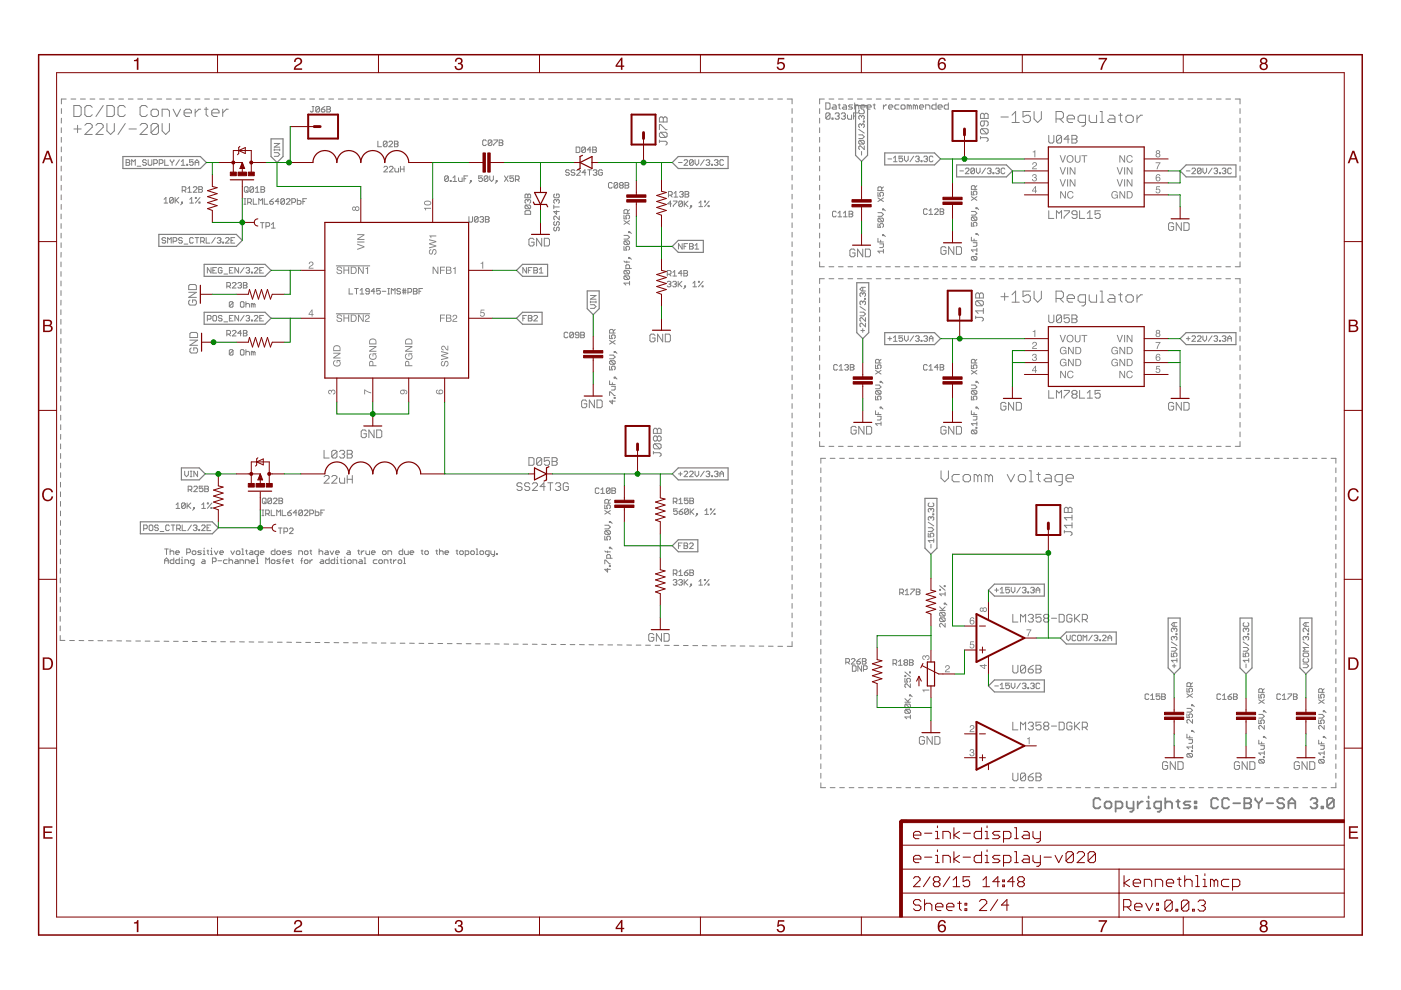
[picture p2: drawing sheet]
<svg xmlns="http://www.w3.org/2000/svg" width="297mm" height="210mm" viewBox="0 0 297 210" stroke-linecap="round" stroke-linejoin="round" font-family="sans-serif">
<g fill="none" stroke="#808080" stroke-width=".21">
<path d="M13 35.2v1.1M13 37.3v1M13 39.3v1M13 27.1v1M13 29.1v1.1M13 31.2v1M13 33.2v1M13 25.1v1M13 23v1.1M14 21h-1v1M15 21h1.1M15.7 22.4h1.1l.4 .4v1.5l-.4 .4h-1.1z"/>
<path d="M15.7 27.3h1.5M16.4 26.6v1.5M17.1 21h1M18 26.6l.4-.4h.8l.4 .4v.4l-1.6 1.5h1.6M19.1 21h1M19.6 22.8l-.4-.4h-.8l-.4 .4v1.5l.4 .4h.8l.4-.4M20.3 26.6l.4-.4h.8l.4 .4v.4l-1.6 1.5h1.6M21.1 21h1M21.9 22.4l-1.6 2.3M22.7 22.4h1.1l.4 .4v1.5l-.4 .4h-1.1zM22.7 26.2v1.5l.8 .8 .7-.8v-1.5M23.1 21h1.1"/>
<path d="M25.2 21h1M26.6 22.8l-.4-.4h-.8l-.4 .4v1.5l.4 .4h.8l.4-.4M26.6 26.2l-1.6 2.3M27.2 21h1M27.3 27.3h1.6M29.2 21h1M29.7 26.6l.4-.4h.8l.3 .4v.4l-1.5 1.5h1.5M31.2 21h1.1M31.2 22.8l-.3-.4h-.8l-.4 .4v1.5l.4 .4h.8l.3-.4M32 23.5l.4-.3h.8l.4 .3v.8l-.4 .4h-.8l-.4-.4zM33.3 21h1M33.6 26.6v1.5l-.4 .4h-.8l-.4-.4"/>
<path d="M33.6 26.6l-.4-.4h-.8l-.4 .4v1.5M33.6 26.6l-1.6 1.5M34.4 24.7v-1.5h1.1l.4 .3v1.2M34.4 26.2v1.5l.7 .8 .8-.8v-1.5M35.3 21h1M36.7 23.2l.8 1.5 .8-1.5M37.3 21h1M39 23.9h1.6v-.4l-.4-.3h-.8l-.4 .3v.8l.4 .4h.8M39.3 21h1.1M41.4 21h1M41.4 23.2v1.5M42.5 23.2h-.3l-.8 .7"/>
<path d="M43.3 23.2h.8M43.4 21h1M43.7 22.8v1.5l.4 .4M44.9 23.9h1.5v-.4l-.3-.3h-.8l-.4 .3v.8l.4 .4h.8M45.4 21h1M47.2 23.2v1.5M47.4 21h1.1M48.4 23.2h-.4l-.8 .7M49.5 21h1M51.5 21h1M53.5 21h1M55.5 21h1.1"/>
<path d="M57.6 21h1M59.6 21h1M61.6 21h1M63.6 21h1.1M65.7 21h1M67.7 21h1M69.7 21h1M71.7 21h1.1M73.8 21h1M75.8 21h1M77.8 21h1M79.8 21h1.1"/>
<path d="M81.4 35.5l.2-.2h.4l.2 .2v.2l-.8 .7h.8M81.9 21h1M82.5 35.5l.2-.2h.4l.2 .2v.2l-.8 .7h.8M83.7 35.7v.5l.2 .2h.6v-.7M83.9 21h1M84.9 35.3v1.1M84.9 35.9h.8M85.7 35.3v1.1M85.9 21h1M87.9 21h1.1M90 21h1M92 21h1"/>
<path d="M94 21h1M95.1 37.5l-.2-.2h-.4l-.2 .2v.8M95.1 37.5v.8l-.2 .2h-.4l-.2-.2M95.1 37.5l-.8 .8M95.5 38.3h.2v.2h-.2zM96 21h1.1M96 38.5h.8M96 37.7l.4-.4v1.2M97.2 37.7v.6l.2 .2h.6v-.8M98.1 21h1M98.4 37.9h.4M99.2 37.3h-.8v1.2"/>
<path d="M99.7 38.3h.2v.2h-.2zM99.9 38.5l-.4 .4M100.1 21h1M102.1 21h1M102.3 37.3h-.8v.6l.4-.2 .4 .2v.4l-.2 .2h-.4l-.2-.2M103.4 37.5l-.1-.2h-.4l-.2 .2v.8M103.4 37.5v.8l-.1 .2h-.4l-.2-.2M103.4 37.5l-.7 .8M103.8 37.3v.8l.4 .4 .4-.4v-.8M104.1 21h1.1M105.2 38.3h.2v.2h-.2zM105.4 38.5l-.4 .4"/>
<path d="M106.2 21h1M107 37.3l.7 1.2M107.7 37.3l-.7 1.2M108.2 21h1M108.9 37.3h-.8v.6l.4-.2 .4 .2v.4l-.2 .2h-.4l-.2-.2M109.3 38.1h.6l.2-.2v-.4l-.2-.2h-.6v1.2M109.7 38.1l.4 .4M110.2 21h1M112.2 21h1.1M114.3 21h1M116.3 21h1M118.3 21h1"/>
<path d="M120.3 21h1M120.7 36.2l-.2-.2h-.4l-.2 .4 .2 .2h.4l.2 .4-.2 .2h-.4l-.2-.2M121.9 36.2l-.2-.2h-.4l-.2 .2 .2 .4h.4l.2 .2-.2 .4h-.4l-.2-.2M122.3 36.2l.1-.2h.5l.1 .2v.2l-.7 .8h.7M122.4 21h1M124.2 36.6h-.8l.6-.6v1.2M124.4 21h1M124.6 36h.8M125 36v1.2M125.8 36.2l.2-.2h.4l.2 .2-.2 .4M126.2 36.6h.2M126.4 36.6l.2 .2-.2 .4h-.4l-.2-.2"/>
<path d="M126.4 21h1M127.7 36.2l-.2-.2h-.4l-.2 .2v.8l.2 .2h.4l.2-.2v-.4h-.4M128.4 21h1.1M130.5 21h1M132.5 21h1M134.5 21h1M136.5 21h1.1M138.6 21h1M140.6 21h1M142.6 21h1M144.6 21h1M146.7 21h1"/>
<path d="M148.7 21h1M150.7 21h1M152.7 21h1.1M154.7 21h1.1M156.8 21h1M158.8 21h1M160.8 21h1.1M162.9 21h1M164.9 21h1M166.9 21h1v1M167.9 23v1M167.9 25v1.1"/>
<path d="M167.9 27.1v1M167.9 29.1v1M167.9 31.1v1M167.9 33.1v1M167.9 35.1v1.1M167.9 37.1v1.1M167.9 39.2v1M173.8 23v1.1M173.8 25.1v1M173.8 27.1v1M173.8 29.1v1.1M173.8 31.2v1"/>
<path d="M173.8 33.2v1M173.8 35.2v1M173.8 37.3v1M173.8 39.3v1M174.8 21h-1v1M175.8 21h1M177.8 21h1M179.8 21h1M181.8 21h1M183.8 21h1M185.8 21h1M187.3 39.6l-.4 .4"/>
<path d="M187.8 21h1M189.8 21h1M191.8 21h1M193.8 21h1M195.8 21h1M197.8 21h1M199.8 21h1M201.8 21h1M203.8 21h1M205.8 21h1M207.1 39.4l-.4 .4M207.8 21h1"/>
<path d="M209.8 21h1M211.8 21h1M212.2 24.8h1.6M213.8 21h1M214.6 24.4l.7-.8v2.4M214.6 26h1.5M215.8 21h1M217.8 21h1M218.5 23.6h-1.6v1.2l.8-.4h.4l.4 .4v.8l-.4 .4h-.8l-.4-.4M219.2 23.6v1.6l.8 .8 .8-.8v-1.6M219.8 21h1.1M221.8 21h1"/>
<path d="M223.8 21h1.1M223.9 25.2h1.2l.4-.4v-.8l-.4-.4h-1.2v2.4M224.7 25.2l.8 .8M225.8 21h1M226.3 25.2h1.5v-.4l-.4-.4h-.8l-.3 .4v.8l.3 .4h.8M227.9 21h1M229.8 21h1.1M230.1 26h-1.1l-.4-.4v-.8l.4-.4h1.1v2l-.3 .4h-.4M230.9 24.4v1.2l.4 .4h1.2v-1.6M231.9 21h1M233.3 26h.7M233.3 23.6h.4v2.4"/>
<path d="M233.9 21h1M235.2 24.4h.8l.4 .4v1.2h-1.2l-.4-.4 .4-.4h1.2M235.9 21h1M237.2 24.4h.7M237.6 24v1.6l.3 .4M237.9 21h1M238.7 24.8l.4-.4h.8l.4 .4v.8l-.4 .4h-.8l-.4-.4zM239.9 21h1M241.1 24.4v1.6M241.9 21h1M242.2 24.4h-.4l-.7 .8M243.9 21h1"/>
<path d="M245.9 21h1M247.9 21h1M249.9 21h1M251.9 21h1M253.9 21h1M255.9 21h1M257.9 21h1M259.9 21h1M261.9 21h1v1M262.9 23v1.1M262.9 25.1v1M262.9 27.1v1"/>
<path d="M262.9 29.1v1.1M262.9 31.2v1M262.9 33.2v1M262.9 35.2v1M262.9 37.3v1M262.9 39.3v1M12.9 55.5v1.1M12.9 57.6v1M12.9 59.6v1M13 45.4v1M13 47.4v1M13 49.4v1.1"/>
<path d="M13 51.5v1M13 53.5l-.1 1M13 41.3v1.1M13 43.3v1.1M34.8 42.3l.4-.4v1.2M34.8 43.1h.8M36.7 42.1l-.1-.2h-.4l-.2 .2v.7M36.7 42.1v.7l-.1 .3h-.4l-.2-.3M36.7 42.1l-.7 .7M37.1 41.9v1.2M37.3 42.5l.6 .6M37.9 41.9l-.8 .8"/>
<path d="M38.5 42.8h.2v.3h-.2zM38.7 43.1l-.4 .3M40.2 43.1h.8M40.2 42.3l.4-.4v1.2M41.4 41.9h.2v.2h-.2zM42.2 42.8h.2v.3h-.2zM42.4 41.9l-1 1.2M51.7 43.3h.4M51.7 42.1h.4M51.9 42.1v1.2M52.5 42.9h.6l.2-.2v-.4l-.2-.2h-.6v1.2M52.9 42.9l.4 .4"/>
<path d="M53.7 42.1v1.2h.8M54.9 43.3v-1.2l.3 .4 .4-.4v1.2M56 42.1v1.2h.8M57.2 42.7h.6l.2 .4-.2 .2h-.4l-.2-.2zM58 42.1l-.8 .6M59.1 42.7h-.7l.5-.6v1.2M60.3 42.3v.8l-.2 .2h-.4l-.2-.2M60.3 42.3l-.2-.2h-.4l-.2 .2v.8M60.3 42.3l-.8 .8M60.7 42.3l.2-.2h.4l.2 .2v.2l-.8 .8h.8M61.9 42.9h.6l.2-.2v-.4l-.2-.2h-.6v1.2M63 42.1v1.2h.6l.2-.2v-.4l-.2-.2h-.6"/>
<path d="M64.2 42.7h.4M65 42.1h-.8v1.2M113.2 50.8l-.3-.3h-.5l-.3 .3v1.1l.3 .3h.5l.3-.3v-.5h-.5M114.9 50.5v1.7l-1.1-1.7v1.7M115.4 50.5h.8l.3 .3v1.1l-.3 .3h-.8zM117.4 43.5v.8M117.4 43.9h1.2M117.6 48.2l-.2 .2v.3l.2 .2 .4-.2v-.3l.2-.2 .4 .2v.3l-.2 .2M117.6 41.1l-.2 .2v.4l.2 .2h.8l.2-.2v-.4l-.2-.2h-.4v.4M117.6 47l-.2 .2v.4l.2 .2 .4-.2v-.4l.2-.2 .4 .2v.4l-.2 .2M118 42.5l-.2-.2-.4 .2v.4l.2 .2M118 42.5v.2"/>
<path d="M118 44.7v.7l-.6-.5h1.2M118 42.5l.2-.2 .4 .2v.4l-.2 .2M118.6 45.8v.8l-.8-.8-.4 .2v.4l.2 .2M132.3 45.6v.8h.6l-.2-.4 .2-.4h.4l.2 .2v.4l-.2 .2M132.3 52.2v.8h.6l-.2-.4 .2-.4h.4l.2 .2v.4l-.2 .2M132.3 55.4l.2 .2h1M132.3 49.9h.8l.4 .4-.4 .4h-.8M132.3 46.8l1.2 .8M132.5 51.1h.8l.2 .2v.4l-.2 .2M132.5 57.3h.8l.2 .2v.4l-.2 .2M132.5 58.5h.8l.2 .2v.4l-.2 .2M132.5 58.5l-.2 .2v.4l.2 .2h.8"/>
<path d="M132.5 51.1l-.2 .2v.4l.2 .2h.8M132.5 57.3l-.2 .2v.4l.2 .2h.8M132.5 58.5l.8 .8M132.5 57.3l.8 .8M132.5 51.1l.8 .8M132.9 55.4v.4M133.1 45.2v-.6l-.2-.2h-.4l-.2 .2v.6h1.2M133.3 49.1h.2v.2h-.2zM133.3 54.6h.2v.2h-.2zM133.5 56.9v-.6l-.2-.2h-.4l-.2 .2v.6h1.2M133.5 59.6v.8M133.5 54.6l.4 .4"/>
<path d="M133.5 49.1l.4 .4M133.5 46.8l-1.2 .8M133.5 44.4l-.4 .4M141.5 59.8l.1-.2h.4l.2 .2-.2 .4M142.3 43.2h-.7l.6-.6v1.2M142.6 59.8l.2-.2h.4l.2 .2-.2 .4M142.7 42.6h.8v.2l-.8 .8v.2M143.8 59.6v1.2M144.6 59.6l-.8 .8M144.7 42.8l-.2-.2h-.4l-.2 .2v.8M144.7 42.8v.8l-.2 .2h-.4l-.2-.2M144.7 42.8l-.8 .8"/>
<path d="M145.1 42.6v1.2M145.3 43.2l.6 .6M145.9 42.6l-.8 .8M146.4 43.6h.2v.2h-.2zM146.6 43.8l-.4 .4M148.1 59.6h.2v.2h-.2zM148.2 43.8h.8M148.2 43l.4-.4v1.2M149.1 59.6l-1 1.2M149.4 42.6h.2v.2h-.2zM150.1 43.6h.2v.2h-.2zM150.3 42.6l-.9 1.2"/>
<path d="M167.9 41.2v1M167.9 43.2v1M167.9 45.2v1M167.9 47.2v1.1M167.9 49.3v1M167.9 51.3v1M167.9 53.3v1M167.9 55.3v1M167.9 57.3v1M167.9 59.4v1M173.8 55.5v1.1h1M173.8 41.3v1"/>
<path d="M173.8 43.3v1.1M173.8 45.4v1M173.8 47.4v1M173.8 49.4v1.1M173.8 51.5v1M173.8 53.5v1M174.8 59.1h-1v1M175.8 56.6h1M175.8 59.1h1M177.8 56.6h1M177.8 59.1h1M179.8 56.6h1"/>
<path d="M179.8 59.1h1M181.3 53.1l-.3-.3h-.5l-.3 .3v1.1l.3 .2h.5l.3-.2v-.6h-.6M181.8 56.6h1M181.8 59.1h1M182.9 52.8v1.6l-1.1-1.6v1.6M183.5 52.8h.8l.3 .3v1.1l-.3 .2h-.8zM183.8 56.6h1M183.8 59.1h1M185.8 56.6h1M185.8 59.1h1M186.1 45.1h.8l.4 .4-.4 .4h-.8M186.1 47.4v.8h.6l-.2-.4 .2-.4h.4l.2 .2v.4l-.2 .2"/>
<path d="M186.1 40.8v.8h.6l-.2-.4 .2-.4h.4l.2 .2v.4l-.2 .2M186.1 50.5v.8h1.2M186.1 42l1.2 .7M186.3 46.2l-.2 .2v.4l.2 .2h.8M186.3 46.2h.8l.2 .2v.4l-.2 .2M186.3 46.2l.8 .8M186.5 51.7h.8v.6l-.2 .2h-.6M186.7 50.9v.4M186.9 40.4v-.6l-.2-.2h-.4l-.2 .2v.6h1.2M187.1 49.8h.2v.2h-.2zM187.1 44.3h.2v.2h-.2zM187.3 53.3h-1.2l.4 .4"/>
<path d="M187.3 52.9v.8M187.3 49.8l.4 .3M187.3 44.3l.4 .4M187.3 42l-1.2 .7M187.8 56.6h1M187.8 59.1h1M189.8 56.6h1M189.8 59.1h1M191.8 56.6h1M191.8 59.1h1M193.8 56.6h1M193.8 59.1h1"/>
<path d="M195.8 56.6h1M195.8 59.1h1M197.8 56.6h1M197.8 59.1h1M199.8 56.6h1M199.8 59.1h1M200.6 52.6l-.3-.3h-.5l-.3 .3v1.1l.3 .2h.5l.3-.2v-.6h-.6M201.8 56.6h1M201.8 59.1h1M202.2 52.3v1.6l-1.1-1.6v1.6M202.8 52.3h.8l.3 .3v1.1l-.3 .2h-.8zM203.8 56.6h1"/>
<path d="M203.8 59.1h1M205.8 56.6h1M205.8 59.1h1M206 44.8h.7l.4 .4-.4 .4h-.7M206 47.2v.7h.5l-.2-.3 .2-.4h.4l.2 .1v.5l-.2 .1M206 40.5v.8h.5l-.2-.4 .2-.4h.4l.2 .2v.4l-.2 .2M206 50.3v.8h1.1M206 41.7l1.1 .8M206.1 54.4l-.1 .2v.3l.1 .3h.8M206.1 46l-.1 .2v.4l.1 .2h.8M206.1 54.4h.8l.2 .2v.3l-.2 .3M206.1 46h.8l.2 .2v.4l-.2 .2"/>
<path d="M206.1 54.4l.8 .8M206.1 46l.8 .8M206.3 51.5h.8v.5l-.2 .2h-.6M206.5 50.7v.4M206.7 40.2v-.6l-.2-.2h-.4l-.1 .2v.6h1.1M206.9 44h.2v.2h-.2zM206.9 49.5h.2v.2h-.2zM206.9 53.8h.2v.2h-.2zM207.1 53h-1.1l.3 .4M207.1 44l.4 .4M207.1 52.6v.8M207.1 49.5l.4 .4"/>
<path d="M207.1 41.7l-1.1 .8M207.8 56.6h1M207.8 59.1h1M209.8 56.6h1M209.8 59.1h1M211.8 56.6h1M211.8 59.1h1M213.8 56.6h1M213.8 59.1h1M215.8 56.6h1M215.8 59.1h1M217.8 56.6h1"/>
<path d="M217.8 59.1h1M219.8 56.6h1.1M219.8 59.1h1.1M221.8 56.6h1M221.8 59.1h1M222.4 44.7v1.6h1M223.8 56.6h1.1M223.8 59.1h1.1M224 46.3v-1.6l.5 .5 .6-.5v1.6M225.6 44.7h1.1v.3l-1.1 1v.3M225.8 56.6h1M225.8 59.1h1"/>
<path d="M227.9 56.6h1M227.9 59.1h1M228.3 45.5h-.8l-.2-.3v-.2l.2-.3h.6l.2 .3v1l-.2 .3h-.6l-.2-.3M228.9 44.7v1.6h1.1M229.8 56.6h1.1M229.8 59.1h1.1M230.5 45.2l.6-.5v1.6M230.5 46.3h1.1M231.9 56.6h1M231.9 59.1h1M233.3 44.7h-1.1v.8l.5-.3h.3l.3 .3v.5l-.3 .3h-.5l-.3-.3M233.9 56.6h1"/>
<path d="M233.9 59.1h1M235.9 56.6h1M235.9 59.1h1M237.9 56.6h1M237.9 59.1h1M239.9 56.6h1M239.9 59.1h1M241.9 56.6h1M241.9 59.1h1M243.9 56.6h1M243.9 59.1h1M245.9 56.6h1"/>
<path d="M245.9 59.1h1M247.9 56.6h1M247.9 59.1h1M248.8 47.5l-.2-.3h-.6l-.2 .3v1.1l.2 .3h.6l.2-.3v-.6h-.5M249.9 56.6h1M249.9 59.1h1M250.5 47.2v1.7l-1.1-1.7v1.7M251 47.2h.8l.3 .3v1.1l-.3 .3h-.8zM251.9 56.6h1M251.9 59.1h1M253.9 56.6h1M253.9 59.1h1"/>
<path d="M255.9 56.6h1M255.9 59.1h1M257.9 56.6h1M257.9 59.1h1M259.9 56.6h1M259.9 59.1h1M261.9 59.1h1v1M262.9 55.5v1.1h-1M262.9 41.3v1M262.9 43.3v1.1M262.9 45.4v1M262.9 47.4v1"/>
<path d="M262.9 49.4v1.1M262.9 51.5v1M262.9 53.5v1M12.9 73.8v1M12.9 75.8v1.1M12.9 77.9v1M12.9 79.9v1M12.9 65.7v1M12.9 67.7v1M12.9 69.7v1.1M12.9 71.8v1M12.9 61.6v1.1"/>
<path d="M12.9 63.6v1.1M40 62h1.6l-1.6 1.1h1.6M40 60.6l.3-.3h1.1l.2 .3v.8h-1.6zM40.3 72.1h1.6l-1.6 1.1h1.6M40.3 63.6l-.3 .3v.5l.3 .3h1.1l.2-.3v-.5l-.2-.3h-.6v.5M40.5 73.8l-.2 .2v.6l.2 .2h1.1l.3-.2v-.6l-.3-.2h-.5v.5M40.5 70.5h1.1l.3 .3v.8h-1.6v-.8zM49.4 74.3v.8l-.2 .2h-.4l-.2-.2M49.4 64.2l-.2-.2h-.4l-.2 .2v.7M49.4 74.3l-.2-.2h-.4l-.2 .2v.8M49.4 64.2v.7l-.2 .2h-.4l-.2-.2M49.4 64.2l-.8 .7"/>
<path d="M49.4 74.3l-.8 .8M51 74.3l.2-.2h.3l.2 .2v.8l-.2 .2h-.3l-.2-.2zM51.2 64h.3l.2 .2v.7l-.2 .2h-.3l-.2-.2v-.7zM52.1 74.7l.2-.2h.4l.2 .2v.6M52.1 64v1.1M52.1 74.1v1.2M52.1 64.6l.2-.3h.4l.2 .3v.5M53.7 74.7l-.4-.2v.8M53.7 64.6l-.4-.3v.8M53.7 64.6v.5M53.7 74.7v.6M53.7 64.6l.2-.3 .2 .3v.5"/>
<path d="M53.7 74.7l.2-.2 .2 .2v.6M74 61.2v1.1h.8M75.2 61.2h.8M75.6 61.2v1.1M76.3 62.3h.8M76.3 61.6l.5-.4v1.1M78.3 61.8h-.6l-.2-.2 .2-.4h.4l.2 .2v.7l-.2 .2h-.4l-.2-.2M79.5 61.8h-.8l.6-.6v1.1M80.6 61.2h-.7v.6l.3-.2 .4 .2v.3l-.1 .2h-.4l-.2-.2M81 61.8h.8M82.2 62.3h.4M82.2 61.2h.4"/>
<path d="M82.4 61.2v1.1M83 62.3v-1.1l.4 .4 .4-.4v1.1M84.9 61.4l-.2-.2h-.4l-.1 .2 .1 .4h.4l.2 .2-.2 .3h-.4l-.1-.2M85.3 61.6h.8M85.3 62h.8M85.5 61.2v1.1M85.9 61.2v1.1M86.5 62h.6l.2-.2v-.4l-.2-.2h-.6v1.1M87.7 61.2h.5l.2 .2-.2 .4 .2 .3-.2 .2h-.5zM87.7 61.8h.5M88.8 61.8h.4M89.6 61.2h-.8v1.1"/>
<path d="M129.2 71v.8h.6l-.2-.4 .2-.4h.4l.2 .2v.4l-.2 .2M129.2 77.6v.8h.6l-.2-.4 .2-.4h.4l.2 .2v.4l-.2 .2M129.2 75.3h.8l.4 .4-.4 .4h-.8M129.2 72.2l1.2 .8M129.5 76.5h.7l.2 .2v.3l-.2 .2M129.5 76.5l-.3 .2v.3l.3 .2h.7M129.5 76.5l.7 .7M130 70.6v-.6l-.2-.2h-.3l-.3 .2v.6h1.2M130.2 74.5h.2v.2h-.2zM130.2 80h.2v.2h-.2zM130.4 80l.4 .4M130.4 74.5l.4 .4"/>
<path d="M130.4 72.2l-1.2 .8M130.4 69.8l-.4 .4M133.5 60h-1.2l.4 .4M138.9 71.1l-.3-.3h-.6l-.2 .3v1.1l.2 .3h.6l.3-.3v-.5h-.6M140.5 70.8v1.7l-1.1-1.7v1.7M141.1 70.8h.8l.2 .3v1.1l-.2 .3h-.8zM141.8 60.2h.2M142 60.2l.2 .2-.2 .4h-.4l-.1-.2M143 60.2h.2M143.2 60.2l.2 .2-.2 .4h-.4l-.2-.2M144 60.2l.6 .6M145.2 60.6h.2v.2h-.2z"/>
<path d="M145.4 60.8l-.5 .4M146.9 60.8h.8M146.9 60l.4-.4v1.2M148.9 60.6h.2v.2h-.2zM167.9 61.4v1M167.9 63.4v1M167.9 65.4v1M167.9 67.4v1M167.9 69.4v1.1M167.9 71.5v1M167.9 73.5v1M167.9 75.5v1"/>
<path d="M167.9 77.5v1M167.9 79.5v1M173.8 61.1v1M173.8 63.2v1M173.8 65.2v1M173.8 67.2v1M173.8 69.2v1.1M173.8 71.3v1M173.8 73.3v1M173.8 75.3v1.1M173.8 77.4v1M173.8 79.4v1"/>
<path d="M185.6 77.4v.7h.6l-.2-.4 .2-.3h.4l.2 .2v.3l-.2 .2M185.6 78.5l1.2 .8M186.4 77v-.6l-.2-.2h-.4l-.2 .2v.6h1.2M186.8 78.5l-1.2 .8M186.8 76.2l-.4 .4M206 77.4v.7h.5l-.2-.4 .2-.3h.4l.2 .2v.3l-.2 .2M206 78.5l1.1 .8M206.7 77v-.6l-.2-.2h-.4l-.1 .2v.6h1.1M207.1 78.5l-1.1 .8M207.1 76.2l-.4 .4M212.2 62.9h1.6M213 62.1v1.6"/>
<path d="M214.6 62.5l.7-.8v2.4M214.6 64.1h1.5M218.5 61.7h-1.6v1.2l.8-.4h.4l.4 .4v.8l-.4 .4h-.8l-.4-.4M219.2 61.7v1.6l.8 .8 .8-.8v-1.6M223.9 63.3h1.2l.4-.4v-.8l-.4-.4h-1.2v2.4M224.7 63.3l.8 .8M226.3 63.3h1.5v-.4l-.4-.4h-.8l-.3 .4v.8l.3 .4h.8M230.1 64.1h-1.1l-.4-.4v-.8l.4-.4h1.1v2l-.3 .4h-.4M230.9 62.5v1.2l.4 .4h1.2v-1.6M233.3 61.7h.4v2.4M233.3 64.1h.7M235.2 62.5h.8l.4 .4v1.2h-1.2l-.4-.4 .4-.4h1.2"/>
<path d="M237.2 62.5h.7M237.6 62.1v1.6l.3 .4M238.7 62.9l.4-.4h.8l.4 .4v.8l-.4 .4h-.8l-.4-.4zM241.1 62.5v1.6M242.2 62.5h-.4l-.7 .8M262.9 61.1v1M262.9 63.2v1M262.9 65.2v1M262.9 67.2v1M262.9 69.2v1.1M262.9 71.3v1M262.9 73.3v1"/>
<path d="M262.9 75.3v1.1M262.9 77.4v1M262.9 79.4v1M12.8 94.1v1.1M12.8 96.2v1M12.8 98.2v1M12.9 92.1l-.1 1M12.9 84v1M12.9 86v1M12.9 88v1.1M12.9 90.1v1M12.9 81.9v1.1"/>
<path d="M77.7 91.4l-.3-.2h-.5l-.3 .2v1.1l.3 .3h.5l.3-.3v-.5h-.6M79.3 91.2v1.6l-1.1-1.6v1.6M79.9 91.2h.8l.2 .2v1.1l-.2 .3h-.8zM124.4 85.1l-.3-.3h-.5l-.3 .3v1.1l.3 .2h.5l.3-.2v-.6h-.6M126 84.8v1.6l-1.1-1.6v1.6M126.6 84.8h.8l.3 .3v1.1l-.3 .2h-.8zM129.2 80.8v.7h1.2M129.2 83.9v-.8h.3l.7 .8h.2M129.6 81.9h.8v.6l-.2 .2h-.6M129.8 84.8v.8l-.6-.6h1.2M129.8 81.2v.3M130.2 84.3h.2v.2h-.2z"/>
<path d="M167.9 81.5v1.1M167.9 83.6v1M167.9 85.6v1M167.9 87.6v1M167.9 89.6v1M167.9 91.6v1M167.9 93.6v1.1M167.9 95.7v1M167.9 97.7v1M167.9 99.7v1M173.8 81.4v1.1M173.8 83.5v1"/>
<path d="M173.8 85.5v1M173.8 87.5v1.1M173.8 89.6v1M173.8 91.6v1M173.8 93.6v1h1M174 99.2v1M175 97.2h-1v1M175.8 94.6h1M176 97.2h1M177.8 94.6h1M178 97.2h1M179.8 94.6h1"/>
<path d="M180 97.2h1M181.5 90.7l-.2-.3h-.6l-.3 .3v1.1l.3 .2h.6l.2-.2v-.6h-.5M181.8 94.6h1M182 97.2h1M183.2 90.4v1.6l-1.1-1.6v1.6M183.7 90.4h.8l.3 .3v1.1l-.3 .2h-.8zM183.8 94.6h1M184 97.2h1M185.6 84v.8h.6l-.2-.4 .2-.4h.4l.2 .2v.4l-.2 .2M185.6 87.1v.8h1.2M185.6 81.6h.8l.4 .4-.4 .4h-.8M185.8 94.6h1"/>
<path d="M185.8 82.8l-.2 .2v.4l.2 .2h.8M185.8 82.8h.8l.2 .2v.4l-.2 .2M185.8 82.8l.8 .8M186 88.3h.8v.6l-.2 .1h-.6M186.1 97.2h.9M186.2 87.5v.4M186.6 80.9h.2v.2h-.2zM186.6 86.3h.2v.2h-.2zM186.8 89.8h-1.2l.4 .4M186.8 89.5v.7M186.8 86.3l.4 .4M186.8 80.9l.4 .4"/>
<path d="M187.8 94.6h1M188 97.2h1.1M189.8 94.6h1M190.1 97.2h1M191.8 94.6h1M192.1 97.2h1M193.8 94.6h1M194.1 97.2h1M195.8 94.6h1M196.1 97.2h1M197.8 94.6h1M198.1 97.2h1"/>
<path d="M199.5 99.8v1.6l.8 .8 .8-.8v-1.6M199.8 94.6h1M200.1 97.2h1M200.6 90.7l-.3-.3h-.5l-.3 .3v1.1l.3 .2h.5l.3-.2v-.6h-.6M201.8 94.6h1M202.1 97.2h1M202.2 90.4v1.6l-1.1-1.6v1.6M202.8 90.4h.8l.3 .3v1.1l-.3 .2h-.8zM203.8 94.6h1M204.1 97.2h1M205.8 94.6h1M206 87.1v.8h1.1"/>
<path d="M206 84v.8h.5l-.2-.4 .2-.4h.4l.2 .2v.4l-.2 .2M206 81.6h.7l.4 .4-.4 .4h-.7M206.1 97.2h1M206.1 82.8l-.1 .2v.4l.1 .2h.8M206.1 91.2h.8l.2 .2v.4l-.2 .2M206.1 91.2l-.1 .2v.4l.1 .2h.8M206.1 82.8h.8l.2 .2v.4l-.2 .2M206.1 91.2l.8 .8M206.1 82.8l.8 .8M206.3 88.3h.8v.6l-.2 .1h-.6M206.5 87.5v.4M206.9 86.3h.2v.2h-.2z"/>
<path d="M206.9 80.9h.2v.2h-.2zM206.9 90.6h.2v.2h-.2zM207.1 89.8h-1.1l.3 .4M207.1 89.5v.7M207.1 86.3l.4 .4M207.1 80.9l.4 .4M207.8 94.6h1M208.1 97.2h1M209.8 94.6h1M210.1 97.2h1M211.8 94.6h1M212.1 97.2h1"/>
<path d="M213.3 85.6l-.3-.3h-.5l-.3 .3v1.1l.3 .3h.5l.3-.3v-.6h-.6M213.8 94.6h1M214.1 97.2h1M214.9 85.3v1.7l-1.1-1.7v1.7M215.5 85.3h.8l.3 .3v1.1l-.3 .3h-.8zM215.8 94.6h1M216.1 97.2h1M217.8 94.6h1M218.1 97.2h1M218.2 99.8h.4v2.4M219.8 94.6h1.1M220.1 97.2h1"/>
<path d="M221.8 94.6h1M222.1 97.2h1M222.4 82.8v1.6h1M223.8 94.6h1.1M224 84.4v-1.6l.5 .5 .6-.5v1.6M224.1 97.2h1M225.6 82.8h1.1v.3l-1.1 1v.3M225.8 94.6h1M226.1 97.2h1M227.5 83.6l-.2 .3v.2l.2 .3h.6l.2-.3v-.2l-.2-.3M227.5 83.6l-.2-.3v-.2l.2-.3h.6l.2 .3v.2l-.2 .3M227.5 83.6h.6"/>
<path d="M227.9 94.6h1M228.1 97.2h1M228.9 82.8v1.6h1.1M229.8 94.6h1.1M230.1 97.2h1M230.5 84.4h1.1M230.5 83.3l.6-.5v1.6M231.9 94.6h1M232.1 97.2h1M233.3 82.8h-1.1v.8l.5-.3h.3l.3 .3v.5l-.3 .3h-.5l-.3-.3M233.9 94.6h1M234.1 97.2h1"/>
<path d="M235.9 94.6h1M236.1 97.2h1.1M237.9 94.6h1M238.1 97.2h1M239.9 94.6h1M240.1 97.2h1.1M241.9 94.6h1M242.1 97.2h1M243.9 94.6h1M244.2 97.2h1M245.9 94.6h1M246.1 97.2h1.1"/>
<path d="M247.9 94.6h1M248.2 97.2h1M248.8 85.6l-.2-.3h-.6l-.2 .3v1.1l.2 .3h.6l.2-.3v-.6h-.5M249.9 94.6h1M250.2 97.2h1M250.5 85.3v1.7l-1.1-1.7v1.7M251 85.3h.8l.3 .3v1.1l-.3 .3h-.8zM251.9 94.6h1M252.2 97.2h1M253.9 94.6h1M254.2 97.2h1M255.9 94.6h1"/>
<path d="M256.2 97.2h1M257.9 94.6h1M258.2 97.2h1M259.9 94.6h1M260.2 97.2h1M262.2 97.2h1M262.9 81.4v1.1M262.9 83.5v1M262.9 85.5v1M262.9 87.5v1.1M262.9 89.6v1M262.9 91.6v1"/>
<path d="M262.9 93.6v1h-1M264.2 97.2h1M266.2 97.2h1M268.2 97.2h1M270.2 97.2h1M272.2 97.2h1M274.2 97.2h1M276.2 97.2h1M278.2 97.2h1M280.2 97.2h1M282.2 97.2h1v1M283.2 99.2v1"/>
<path d="M12.8 112.4v1M12.8 114.4v1.1M12.8 116.5v1M12.8 118.5v1M12.8 102.3v1M12.8 104.3v1M12.8 106.3v1M12.8 108.4v1M12.8 110.4v1M12.8 100.2v1M37.3 107l.4-.4v1.2M37.3 107.8h.8"/>
<path d="M39.3 106.8l-.2-.2h-.4l-.2 .2v.8M39.3 106.8v.8l-.2 .2h-.4l-.2-.2M39.3 106.8l-.8 .8M39.7 106.6v1.2M39.9 107.2l.5 .6M40.4 106.6l-.7 .8M41 107.6h.2v.2h-.2zM41.2 107.8l-.4 .4M42.8 107.8h.8M42.8 107l.4-.4v1.2M44 106.6h.2v.2h-.2zM44.7 107.6h.2v.2h-.2z"/>
<path d="M44.9 106.6l-.9 1.2M55.5 109.3h.4M55.5 108.1h.4M55.8 108.1v1.2M56.3 108.9h.6l.2-.2v-.3l-.2-.3h-.6v1.2M56.7 108.9l.4 .4M57.5 108.1v1.2h.8M58.7 109.3v-1.2l.4 .4 .4-.4v1.2M59.8 108.1v1.2h.8M61 108.7h.6l.2 .4-.2 .2h-.4l-.2-.2zM61.8 108.1l-.8 .6M62.9 108.7h-.7l.6-.6v1.2"/>
<path d="M64.1 108.4v.7l-.2 .2h-.4l-.1-.2M64.1 108.4l-.2-.3h-.4l-.1 .3v.7M64.1 108.4l-.7 .7M64.5 108.4l.2-.3h.4l.2 .3v.1l-.8 .8h.8M65.7 108.9h.6l.2-.2v-.3l-.2-.3h-.6v1.2M66.8 108.1v1.2h.6l.2-.2v-.4l-.2-.2h-.6M68 108.7h.4M68.7 101.1l.3-.3h.5l.3 .3v.2l-1.1 1.1h1.1M68.8 108.1h-.8v1.2M70.3 101.1l.3-.3h.6l.2 .3v.2l-1.1 1.1h1.1M72 101.3v.9l.3 .2h.8v-1.1M73.6 100.8v1.6"/>
<path d="M73.6 101.6h1.1M74.7 100.8v1.6M110.7 102.6l-.3-.2h-.5l-.3 .2v.3l.3 .3h.5l.3 .2v.3l-.3 .3h-.5l-.3-.3M112.3 102.6l-.2-.2h-.6l-.3 .2v.3l.3 .3h.6l.2 .2v.3l-.2 .3h-.6l-.3-.3M112.9 102.6l.2-.2h.6l.3 .2v.3l-1.1 1.1h1.1M115.6 103.2h-1.1l.8-.8v1.6M116.1 102.4h1.1M116.7 102.4v1.6M117.8 102.6l.2-.2h.6l.3 .2v.3l-.3 .3M118.3 103.2h.3M118.6 103.2l.3 .2v.3l-.3 .3h-.6l-.2-.3M120.5 102.6l-.3-.2h-.5l-.3 .2v1.1l.3 .3h.5l.3-.3v-.5h-.5"/>
<path d="M128.2 107.1v.7h.6l-.2-.3 .2-.4h.4l.2 .2v.4l-.2 .1M128.2 113.7v.8h.6l-.2-.4 .2-.4h.4l.2 .2v.4l-.2 .2M128.2 119.5v-.7h.2l.8 .7h.2M128.2 116.8l.2 .2h1M128.2 111.4h.8l.4 .3-.4 .4h-.8M128.2 108.2l1.2 .8M128.4 112.5h.8l.2 .2v.4l-.2 .2M128.4 112.5l-.2 .2v.4l.2 .2h.8M128.4 112.5l.8 .8M128.8 116.8v.4M129 106.7v-.6l-.2-.2h-.4l-.2 .2v.6h1.2M129.2 110.6h.2v.2h-.2z"/>
<path d="M129.2 116h.2v.2h-.2zM129.2 119.9h.2v.2h-.2zM129.4 118.4v-.6l-.2-.2h-.4l-.2 .2v.6h1.2M129.4 116l.4 .4M129.4 110.6l.4 .4M129.4 108.2l-1.2 .8M129.4 105.9l-.4 .4M143.6 107.9h-.8v.6l.4-.2 .4 .2v.4l-.2 .2h-.4l-.2-.2M144 108.5h.6l.2 .4-.2 .2h-.4l-.2-.2zM144.8 107.9l-.8 .6M145.9 108.1l-.1-.2h-.4l-.2 .2v.8M145.9 108.1v.8l-.1 .2h-.4l-.2-.2"/>
<path d="M145.9 108.1l-.7 .8M146.3 107.9v1.2M146.5 108.5l.6 .6M147.1 107.9l-.8 .8M147.7 108.9h.2v.2h-.2zM147.9 109.1l-.4 .4M149.5 109.1h.7M149.5 108.3l.3-.4v1.2M150.6 107.9h.2v.2h-.2zM151.4 108.9h.2v.2h-.2zM151.6 107.9l-1 1.2M167.9 101.7v1"/>
<path d="M167.9 103.7v1.1M167.9 105.8v1M167.9 107.8v1M167.9 109.8v1M167.9 111.8v1M167.9 113.8v1.1M167.9 115.8v1.1M167.9 117.9v1M167.9 119.9v1M174 101.2v1.1M174 103.3v1M174 105.3v1"/>
<path d="M174 107.3v1M174 109.3v1M174 111.4v1M174 113.4v1M174 115.4v1M174 117.4v1M174 119.4v1.1M203.4 100.6h-1.2l-.3 .4v.8l.3 .4h1.2M204.2 101l.4-.4h.8l.4 .4v.8l-.4 .4h-.8l-.4-.4zM207.3 101l-.4-.4h-.4v1.6M207.3 101v1.2M207.3 101l.4-.4 .4 .4v1.2"/>
<path d="M209.7 101l-.4-.4h-.4v1.6M209.7 101v1.2M209.7 101l.3-.4 .4 .4v1.2M213.6 100.6l.7 1.6 .8-1.6M216.3 100.6h.8l.3 .4v.8l-.3 .4h-.8l-.4-.4v-.8zM218.2 102.2h.8M219.8 100.6h.8M220.2 100.2v1.6l.4 .4M221.7 100.6h.8l.4 .4v1.2h-1.2l-.4-.4 .4-.4h1.2M225.2 102.2h-1.1l-.4-.4v-.8l.4-.4h1.1v2l-.3 .3h-.4M226 101.4h1.6v-.4l-.4-.4h-.8l-.4 .4v.8l.4 .4h.8M283.2 101.2v1.1"/>
<path d="M283.2 103.3v1M283.2 105.3v1M283.2 107.3v1M283.2 109.3v1M283.2 111.4v1M283.2 113.4v1M283.2 115.4v1M283.2 117.4v1M283.2 119.4v1.1M12.8 130.7v1M12.8 132.7v1.1M12.8 134.7v1.1h1"/>
<path d="M12.8 122.6v1M12.8 124.6v1M12.8 126.6v1.1M12.8 128.7v1M12.8 120.5v1.1M14.8 135.8h1M16.8 135.8h1M18.8 135.8h1M20.8 135.8h1M22.8 135.9h1M24.8 135.9h1M26.8 135.9h1"/>
<path d="M28.8 135.9h1M30.8 135.9h1M32.8 136h1M34.8 136h1M36.8 136h1M38.8 136h1M40.8 136h1M42.8 136h1M44.8 136l1 .1M46.8 136.1h1M48.8 136.1h1M50.8 136.1h1"/>
<path d="M52.8 136.1h1M54.8 136.1h1M56.8 136.1h1M58.8 136.2h1M60.8 136.2h1M62.8 136.2h1M64.8 136.2h1M66.8 136.2h1M68.8 136.2h1M70.8 136.2l1 .1M72.8 136.3h1M74.8 136.3h1"/>
<path d="M76.8 136.3h1M78.8 136.3h1M80.8 136.3h1M82.8 136.4h1M84.8 136.4h1.1M86.8 136.4h1M88.8 136.4h1.1M90.8 136.4h1M92.9 136.4h1M94.8 136.5h1M96.9 136.5h1M98.8 136.5h1.1"/>
<path d="M100.9 136.5h1M102.8 136.5h1.1M104.9 136.5h1M106.9 136.5l1 .1M108.9 136.6h1M110.9 136.6h1M112.9 136.6h1M114.9 136.6h1M116.9 136.6h1M118.9 136.7h1M120.9 136.7h1M122.9 136.7h1"/>
<path d="M124.9 136.7h1M126.9 136.7h1M128.8 120.5v.8l-.6-.6h1.2M128.9 136.7h1M130.9 136.7l1 .1M132.9 136.8h1M134.9 136.8h1M136.9 136.8h1M138.6 134.6l-.3-.3h-.5l-.3 .3v1.1l.3 .3h.5l.3-.3v-.6h-.5M138.9 136.8h1M140.3 134.3v1.7l-1.1-1.7v1.7M140.8 134.3h.8l.3 .3v1.1l-.3 .3h-.8z"/>
<path d="M140.9 136.8h1M142.7 123.1l.2-.2h.4l.2 .2-.2 .4M142.9 136.8h1M143.1 123.5h.2M143.3 123.5l.2 .2-.2 .4h-.4l-.2-.3M143.9 123.1l.2-.2h.4l.2 .2-.2 .4M144.3 123.5h.2M144.5 123.5l.2 .2-.2 .4h-.4l-.2-.3M144.9 136.9h1M145.1 122.9v1.2M145.2 123.5l.6 .6M145.8 122.9l-.7 .8"/>
<path d="M146.4 123.8h.2v.3h-.2zM146.6 124.1l-.4 .3M146.9 136.9h1M148.2 123.3l.4-.4v1.2M148.2 124.1h.7M148.9 136.9h1M149.4 122.9h.1v.2h-.1zM150.1 123.8h.2v.3h-.2zM150.3 122.9l-.9 1.2M150.9 136.9h1M152.9 136.9h1M154.9 136.9h1"/>
<path d="M156.9 137h1M158.9 137h1M160.9 137h1M162.9 137h1M164.9 137h1M167.9 121.9v1M167.9 123.9v1M167.9 125.9v1.1M167.9 128v1M167.9 130v1M167.9 132v1M167.9 134v1"/>
<path d="M167.9 136v1.1l-1-.1M174 121.5v1M174 123.5v1M174 125.5v1M174 127.5v1.1M174 129.6v1M174 131.6v1M174 133.6v1M174 135.6v1.1M174 137.6v1.1M174 139.7v1M199.2 125h.2v.2h-.2z"/>
<path d="M199.2 129.4h1.2M199.2 128.7l.8 .7M199.2 124.2l1.2 1M199.4 129.8h.8l.2 .2v.4l-.2 .2M199.4 131h.8l.2 .2v.4l-.2 .2M199.4 129.8l-.2 .2v.4l.2 .2h.8M199.4 131l-.2 .2v.4l.2 .2h.8M199.4 131l.8 .8M199.4 129.8l.8 .8M200.2 124.2h.2v.2h-.2zM200.2 127.9h.2v.2h-.2zM200.4 125.5v.8"/>
<path d="M200.4 132.2v.7l-.8-.7-.4 .2v.4l.2 .1M200.4 128.7l-.6 .5M200.4 127.9l.4 .4M200.4 125.9h-1.2l.4 .4M214.7 130.3v1.6h1.1M216.4 131.9v-1.6l.5 .5 .5-.5v1.6M218 130.5l.3-.2h.5l.3 .2v.3l-.3 .3M218.5 131.1h.3M218.8 131.1l.3 .3v.2l-.3 .3h-.5l-.3-.3M220.7 130.3h-1.1v.8l.6-.3h.3l.2 .3v.5l-.2 .3h-.6l-.3-.3M221.6 131.1l-.3-.3v-.3l.3-.2h.5l.3 .2v.3l-.3 .3M221.6 131.1l-.3 .3v.2l.3 .3h.5l.3-.3v-.2l-.3-.3"/>
<path d="M221.6 131.1h.5M222.9 131.1h1.1M224.6 130.3h.8l.2 .2v1.1l-.2 .3h-.8zM227.3 130.5l-.3-.2h-.5l-.3 .2v1.1l.3 .3h.5l.3-.3v-.5h-.6M227.8 130.3v1.6M228.1 131.1l.8 .8M228.9 130.3l-1.1 1.1M229.5 131.4h.8l.2-.3v-.6l-.2-.2h-.8v1.6M230 131.4l.5 .5M283.2 121.5v1M283.2 123.5v1M283.2 125.5v1"/>
<path d="M283.2 127.5v1.1M283.2 129.6v1M283.2 131.6v1M283.2 133.6v1M283.2 135.6v1.1M283.2 137.6v1.1M283.2 139.7v1M174 141.7v1M174 143.7v1.1M174 145.8v1M174 147.8v1M174 149.8v1"/>
<path d="M174 151.8v1M174 153.8v1.1M174 155.9v1M174 157.9v1M174 159.9v1.1M180.7 141.2h.6l.2 .2v.7l-.2 .2h-.6zM182.7 141.2v1.1l-.8-1.1v1.1M183.1 141.9h.5l.3-.1v-.4l-.3-.2h-.5v1.1M191.9 143.8v.8h.5l-.2-.4 .2-.4h.4l.2 .2v.4l-.2 .2M191.9 143.3h.1v.1h-.1zM191.9 148.9h1.1M191.9 148.1l.7 .8"/>
<path d="M191.9 142.5l1.1 .9M192 149.3l.8 .8M192 149.3h.8l.2 .2v.4l-.2 .2M192 150.5h.8l.2 .1v.4l-.2 .2M192 150.5l-.1 .1v.4l.1 .2h.8M192 149.3l-.1 .2v.4l.1 .2h.8M192 150.5l.8 .7M192.8 142.5h.2v.2h-.2zM192.8 147.3h.2v.2h-.2zM193 152h-1.1l.3 .4M193 145v.8l-.8-.8-.3 .2v.4l.1 .2M193 151.6v.8"/>
<path d="M193 148.1l-.6 .6M193 147.3l.4 .4M196 156.4l-.3-.2h-.5l-.3 .2v1.1l.3 .3h.5l.3-.3v-.5h-.5M197.7 156.2v1.6l-1.1-1.6v1.6M198.2 156.2h.8l.3 .2v1.1l-.3 .3h-.8zM214.7 153.1v1.6h1.1M216.4 154.7v-1.6l.5 .6 .5-.6v1.6M218 153.4l.3-.3h.5l.3 .3v.3l-.3 .2M218.5 153.9h.3M218.8 153.9l.3 .3v.3l-.3 .2h-.5l-.3-.2M220.7 153.1h-1.1v.8l.6-.2h.3l.2 .2v.6l-.2 .2h-.6l-.3-.2M221.6 153.9l-.3-.2v-.3l.3-.3h.5l.3 .3v.3l-.3 .2"/>
<path d="M221.6 153.9l-.3 .3v.3l.3 .2h.5l.3-.2v-.3l-.3-.3M221.6 153.9h.5M222.9 153.9h1.1M224.6 153.1h.8l.2 .3v1.1l-.2 .2h-.8zM227.3 153.4l-.3-.3h-.5l-.3 .3v1.1l.3 .2h.5l.3-.2v-.6h-.6M227.8 153.1v1.6M228.1 153.9l.8 .8M228.9 153.1l-1.1 1.1M229.5 154.2h.8l.2-.3v-.5l-.2-.3h-.8v1.6M230 154.2l.5 .5M251.7 145.9v.8h.5l-.1-.4 .1-.4h.4l.2 .2v.4l-.2 .2M251.7 151.4v.7h.5l-.1-.3 .1-.4h.4l.2 .2v.4l-.2 .1"/>
<path d="M251.7 155.7v.7h1.1M251.7 150.2h.7l.4 .4-.4 .4h-.7M251.7 147.1l1.1 .8M251.9 159.8h.7l.2 .2v.3l-.2 .2M251.9 159.8l-.2 .2v.3l.2 .2h.7M251.9 159.8l.7 .7M252.1 156.8h.7v.6l-.2 .2h-.5M252.2 156.1v.3M252.4 145.5v-.6l-.2-.1h-.3l-.2 .1v.6h1.1M252.6 149.4h.2v.2h-.2zM252.6 154.9h.2v.2h-.2zM252.6 159.2h.2v.2h-.2z"/>
<path d="M252.8 152.5v.8l-.7-.8-.4 .2v.4l.2 .2M252.8 158v.8M252.8 158.4h-1.1l.4 .4M252.8 154.9l.4 .4M252.8 149.4l.4 .4M252.8 147.1l-1.1 .8M252.8 144.8l-.4 .3M266.9 147.2v.8h.6l-.2-.4 .2-.4h.4l.2 .2v.4l-.2 .2M266.9 152.7v.7h.6l-.2-.4 .2-.3h.4l.2 .1v.4l-.2 .2M266.9 156.9v.8h1.2M266.9 151.5h.8l.4 .4-.4 .4h-.8M266.9 148.4l1.2 .7"/>
<path d="M267.3 158.1h.8v.6l-.2 .2h-.6M267.5 157.3v.4M267.7 146.8v-.6l-.2-.2h-.4l-.2 .2v.6h1.2M267.9 156.1h.2v.3h-.2zM267.9 150.7h.2v.2h-.2zM268.1 153.8v.8l-.8-.8-.4 .2v.4l.2 .2M268.1 159.3v.7M268.1 159.7h-1.2l.4 .3M268.1 156.1l.4 .4M268.1 150.7l.4 .4M268.1 148.4l-1.2 .7M268.1 146l-.4 .4"/>
<path d="M279.6 152.7v.7h.6l-.2-.4 .2-.3h.4l.2 .1v.4l-.2 .2M279.6 156.9v.8h1.2M279.6 151.5h.8l.4 .4-.4 .4h-.8M279.6 147.2v.8h.6l-.2-.4 .2-.4h.4l.2 .2v.4l-.2 .2M279.6 148.4l1.2 .7M280 158.1h.8v.6l-.2 .2h-.6M280.2 157.3v.4M280.4 146.8v-.6l-.2-.2h-.4l-.2 .2v.6h1.2M280.6 156.1h.2v.3h-.2zM280.6 150.7h.2v.2h-.2zM280.8 159.7h-1.2l.4 .3M280.8 153.8v.8l-.8-.8-.4 .2v.4l.2 .2"/>
<path d="M280.8 159.3v.7M280.8 156.1l.4 .4M280.8 150.7l.4 .4M280.8 148.4l-1.2 .7M280.8 146l-.4 .4M283.2 141.7v1M283.2 143.7v1.1M283.2 145.8v1M283.2 147.8v1M283.2 149.8v1M283.2 151.8v1M283.2 153.8v1.1"/>
<path d="M283.2 155.9v1M283.2 157.9v1M283.2 159.9v1.1M174 161.9v1.1M174 164v1M174 166v1h1M176 167h1M178 167h1M180 167h1M182 167h1M184 167h1M186.1 167h.9"/>
<path d="M188 167h1.1M190.1 167h1M192.1 167h1M194.1 167h1M196.1 167h1M198.1 167h1M200.1 167h1M202.1 167h1M204.1 167h1M206.1 167h1M208.1 167h1M210.1 167h1"/>
<path d="M212.1 167h1M214.1 167h1M216.1 167h1M218.1 167h1M220.1 167h1M222.1 167h1M224.1 167h1M226.1 167h1M228.1 167h1M230.1 167h1M232.1 167h1M234.1 167h1"/>
<path d="M236.1 167h1.1M238.1 167h1M240.1 167h1.1M242.1 167h1M244.2 167h1M246.1 167h1.1M247.6 161.8l-.3-.3h-.6l-.2 .3v1.1l.2 .2h.6l.3-.2v-.6h-.6M248.2 167h1M249.2 161.5v1.6l-1.1-1.6v1.6M249.7 161.5h.9l.2 .3v1.1l-.2 .2h-.9zM250.2 167h1M252.2 167h1"/>
<path d="M254.2 167h1M256.2 167h1M258.2 167h1M260.2 167h1M262.2 167h1M262.8 161.8l-.3-.3h-.5l-.3 .3v1.1l.3 .2h.5l.3-.2v-.6h-.5M264.2 167h1M264.4 161.5v1.6l-1-1.6v1.6M265 161.5h.8l.3 .3v1.1l-.3 .2h-.8zM266.2 167h1M267.1 161l-.2 .2v.4l.2 .2h.8M267.1 161h.8l.2 .2v.4l-.2 .2"/>
<path d="M267.1 161l.8 .8M267.9 160.4h.2v.2h-.2zM268.2 167h1M270.2 167h1M272.2 167h1M274.2 167h1M275.5 161.8l-.3-.3h-.5l-.3 .3v1.1l.3 .2h.5l.3-.2v-.6h-.5M276.2 167h1M277.1 161.5v1.6l-1-1.6v1.6M277.7 161.5h.8l.3 .3v1.1l-.3 .2h-.8zM278.2 167h1M279.8 161l-.2 .2v.4l.2 .2h.8"/>
<path d="M279.8 161h.8l.2 .2v.4l-.2 .2M279.8 161l.8 .8M280.2 167h1M280.6 160.4h.2v.2h-.2zM283.2 161.9v1.1M283.2 164v1M283.2 166v1h-1"/>
</g>
<g fill="none" stroke="#808080" stroke-width=".38">
<path d="M233.3 169.6l-.4-.4h-.7l-.3 .4v1.4l.3 .4h.7l.4-.4M234.6 169.9h.7l.3 .4v.7l-.3 .4h-.7l-.4-.4v-.7zM236.5 171.4h1.1l.4-.4v-.7l-.4-.4h-1.1v2.2M238.9 169.9v1.1l.3 .4h1.1M240.3 169.9v1.8l-.3 .4h-.4M241.2 169.9v1.5M242.3 169.9h-.4l-.7 .8M243.2 171.4h.7M243.2 169.9h.3v1.5M243.5 168.9v.3M246.2 171.4h-1.1l-.4-.4v-.7l.4-.4h1.1v1.8l-.4 .4h-.4M247.1 170.3l.3-.4h.7l.4 .4v1.1"/>
<path d="M247.1 169.2v2.2M249.4 169.9h.7M249.8 169.6v1.4l.3 .4M252.4 169.9h-1.1l-.3 .4 .3 .4h.7l.4 .3-.4 .4h-1M253.3 171h.4v.4h-.4zM253.3 169.9h.4v.4h-.4zM258.3 169.6l-.4-.4h-.7l-.4 .4v1.4l.4 .4h.7l.4-.4M260.6 169.6l-.4-.4h-.7l-.4 .4v1.4l.4 .4h.7l.4-.4M261.5 170.3h1.4M263.8 169.2h1.1l.4 .4v.3l-.4 .4 .4 .4v.3l-.4 .4h-1.1zM263.8 170.3h1.1M266.1 169.2v.4l.8 .7"/>
<path d="M266.9 170.3v1.1M267.6 169.2v.4l-.7 .7M268.5 170.3h1.4M272.3 169.6l-.4-.4h-.7l-.4 .4v.3l.4 .4h.7l.4 .4v.3l-.4 .4h-.7l-.4-.4M273.2 170.3h1.4M273.2 171.4v-1.5l.7-.7 .7 .7v1.5M277.9 169.6l.3-.4h.7l.4 .4v.3l-.4 .4M278.6 170.3h.3M278.9 170.3l.4 .4v.3l-.4 .4h-.7l-.3-.4M280.2 171h.3v.4h-.3zM282.8 169.6l-.4-.4h-.7l-.3 .4v1.4M282.8 169.6v1.4l-.4 .4h-.7l-.3-.4"/>
<path d="M282.8 169.6l-1.4 1.4"/>
</g>
<g fill="#808080">
<path d="M101.9 55.8l.6-.3v1.5h-.2v-1.1h-.4z"/>
<path d="M91.7 56.5h.3l.7 1.3v-1.3h.2v1.6h-.2l-.8-1.3v1.3h-.2zM93.3 56.5h1.1v.2h-.9v.5h.8v.2h-.8v.7h-.2zM94.8 56.7v.5h.4a.25 .25 0 0 0 .3-.3 .25 .25 0 0 0-.4-.2zM94.8 57.4v.5l.7-.1-.1-.4zM94.6 56.5h.6a.38 .38 0 0 1 .5 .3 .38 .38 0 0 1-.2 .5 .43 .43 0 0 1 .2 .5 .43 .43 0 0 1-.5 .3h-.6zM96 56.9l.6-.3v1.5h-.2v-1.1h-.4z"/>
<path d="M71.5 56.6l.4-.1a.5 .5 0 0 1 .6 .5h-.2a.36 .36 0 0 0-.4-.3 .36 .36 0 0 0-.3 .3l.1 .1a.66 .66 0 0 1 .8 .8 .66 .66 0 0 1-.7 .2 .66 .66 0 0 1-.5-.5h.2a.4 .4 0 0 0 .4 .3 .4 .4 0 0 0 .4-.3v-.1a.64 .64 0 0 1-.7-.2 .64 .64 0 0 1-.1-.7zM72.8 56.5h.2v.7h.8v-.7h.2v1.6h-.2v-.7h-.8v.7h-.2zM74.6 56.7v1.2h.3a.6 .6 0 0 0 .5-.6 .6 .6 0 0 0-.5-.6zM74.4 56.5h.6a.78 .78 0 0 1 .6 .8 .78 .78 0 0 1-.6 .8h-.6zM75.9 56.5h.2l.8 1.3v-1.3h.2v1.6h-.2l-.8-1.3v1.3h-.2zM77.5 56.9l.5-.3v1.5h-.2v-1.1h-.3z"/>
</g>
<path d="M71.2 56.4h7.3" fill="none" stroke="#808080" stroke-width=".21"/>
<g fill="#808080">
<path d="M65.6 55.6a.52 .52 0 0 1 .9 .2 .52 .52 0 0 1-.6 .7l-.3 .3h.9v.2h-1.1l.2-.5a.59 .59 0 0 0 .6-.8h-.4l-.1 .3h-.2z"/>
<path d="M69.7 82.8l.3-.1 .3 .1a.5 .5 0 0 1 .8 .1 .5 .5 0 0 1-.5 .7v-.2a.3 .3 0 0 0 .3-.4 .3 .3 0 0 0-.5 0v.2h-.2a.25 .25 0 0 0-.2-.3 .25 .25 0 0 0-.3 .2l.4 .5-.5-.3z"/>
<path d="M70.8 76.5l.3-.1v.2a.58 .58 0 0 0 .1 .9 .58 .58 0 0 0 .9-.5 .45 .45 0 0 0-.6-.5v.5h-.1v-.7h.8l-.2 .2a.78 .78 0 0 1-.1 1.2 .78 .78 0 0 1-1.2-.3l-.1-.4zM70.7 74.8h1.5v.2l-1.3 .8h1.3v.2h-1.5v-.2l1.2-.8h-1.2zM71 73.5l-.2 .7h1.2v-.3a.62 .62 0 0 0-1-.4zM70.9 73.3a.83 .83 0 0 1 1.3 .5v.7h-1.5v-.9z"/>
<path d="M71.5 66.8l.4-.1a.5 .5 0 0 1 .6 .4h-.2a.36 .36 0 0 0-.4-.3 .36 .36 0 0 0-.3 .4l.1 .1a.66 .66 0 0 1 .8 .8 .66 .66 0 0 1-.7 .2 .66 .66 0 0 1-.5-.6h.2a.4 .4 0 0 0 .4 .4 .4 .4 0 0 0 .4-.4 .64 .64 0 0 1-.7-.2 .64 .64 0 0 1-.1-.7zM72.8 66.7h.2v.6h.8v-.6h.2v1.5h-.2v-.7h-.8v.7h-.2zM74.6 66.9v1.2h.3a.6 .6 0 0 0 .5-.6 .6 .6 0 0 0-.5-.6zM74.4 66.7h.6a.78 .78 0 0 1 .6 .8 .78 .78 0 0 1-.6 .7h-.6zM75.9 66.7h.2l.8 1.2v-1.2h.2v1.5h-.2l-.8-1.2v1.2h-.2zM77.6 66.8a.52 .52 0 0 1 .8 .3 .52 .52 0 0 1-.6 .6l-.2 .4h.8v.1h-1.1l.2-.4a.59 .59 0 0 0 .6-.8l-.4-.1-.1 .4h-.2z"/>
</g>
<path d="M71.2 66.5h7.3" fill="none" stroke="#808080" stroke-width=".21"/>
<g fill="#808080">
<path d="M101.9 65.6h.8v.2h-.6l-.1 .4a.52 .52 0 0 1 .8 .3 .52 .52 0 0 1-.4 .7 .52 .52 0 0 1-.6-.5h.2a.33 .33 0 0 0 .4 .2 .33 .33 0 0 0 .1-.5 .33 .33 0 0 0-.5 .1h-.2z"/>
<path d="M77.2 82.6l1.5 .6v.2l-1.3-.6v.8h-.2z"/>
<path d="M66.1 65.9l-.5 .7h.5zM66.1 65.6h.2v1h.2v.2h-.2v.3h-.2v-.3h-.7z"/>
<path d="M93.3 66.7h1.1v.2h-.9v.5h.8v.1h-.8v.7h-.2zM94.8 66.9v.4h.4a.25 .25 0 0 0 .3-.2 .25 .25 0 0 0-.4-.2zM94.8 67.5v.6l.7-.2-.1-.4zM94.6 66.7h.6a.38 .38 0 0 1 .5 .2 .38 .38 0 0 1-.2 .5 .43 .43 0 0 1 .2 .5 .43 .43 0 0 1-.5 .3h-.6zM96.1 66.8a.52 .52 0 0 1 .8 .3 .52 .52 0 0 1-.5 .6l-.3 .4h.8v.1h-1l.2-.4a.59 .59 0 0 0 .6-.8l-.4-.1-.2 .4h-.2z"/>
<path d="M93.6 76.7l.4-.1v.1a.36 .36 0 0 0-.3 .4 .36 .36 0 0 0 .3 .4l.1-.1a.66 .66 0 0 1 .8-.8 .66 .66 0 0 1 .2 .7 .66 .66 0 0 1-.6 .4v-.2a.4 .4 0 0 0 .4-.4 .4 .4 0 0 0-.4-.4v.1a.64 .64 0 0 1-.2 .6 .64 .64 0 0 1-.7 .1l-.1-.4zM93.5 74.4l1.5 .4v.2l-1.2 .4 1.2 .3v.3l-1.5 .4v-.3l1.3-.2-1.3-.4v-.2l1.3-.4-1.3-.3zM93.7 73.4a.87 .87 0 0 1 1.1 .7h.1v-.8h.1v1l-.4-.2a.59 .59 0 0 0-.8-.5v.3l.3 .2v.2l-.3-.1-.2-.2z"/>
<path d="M92.6 82.7l.2-.1-.2 .6 .6 .2a.51 .51 0 0 1 .1-.8 .51 .51 0 0 1 .7 .4 .51 .51 0 0 1-.5 .6 .69 .69 0 0 1-.8-.1 .69 .69 0 0 1-.1-.8zM93.1 83.1a.35 .35 0 0 0 .7 0 .35 .35 0 0 0-.7 0z"/>
<path d="M78.4 76.6l.3-.1 .3 .1 .2 .8h.6v.2h-1.5zM78.6 76.7l-.1 .7h.5l-.1-.6zM78.4 75.1l.3-.2v.2a.58 .58 0 0 0 .1 1 .58 .58 0 0 0 .9-.5 .45 .45 0 0 0-.5-.5v.5h-.2v-.7h.8l-.2 .2a.78 .78 0 0 1-.1 1.2 .78 .78 0 0 1-1.2-.4l-.1-.3zM78.3 73.4h1.5v.2l-1.2 .8h1.2v.2h-1.5v-.3l1.2-.7h-1.2zM78.6 72.1l-.1 .7h1.1v-.4a.62 .62 0 0 0-1-.3zM78.5 71.9a.83 .83 0 0 1 1.3 .5v.6h-1.5v-.8z"/>
<path d="M75.7 51.7l1.6 .5v.2l-1.6 .6v-.2l1.3-.5-1.3-.4zM75.7 51.2h1.6v.2h-1.6zM75.7 49.6h1.6v.3l-1.3 .8h1.3v.2h-1.6v-.3l1.3-.8h-1.3z"/>
<path d="M74.8 44.2a.25 .25 0 0 0 .5 0 .25 .25 0 0 0-.5 0zM75.4 44.2a.35 .35 0 0 0 .7 0 .35 .35 0 0 0-.7 0zM74.8 43.9l.2-.1 .4 .2a.46 .46 0 0 1 .6-.1 .46 .46 0 0 1 0 .7 .46 .46 0 0 1-.6-.1 .43 .43 0 0 1-.7 .1 .43 .43 0 0 1 .1-.7z"/>
<path d="M86 76.6l.3-.1 .3 .1 .2 .8h.6v.2h-1.5zM86.2 76.7l-.1 .7h.5l-.1-.6zM86 75.1l.4-.2v.2a.58 .58 0 0 0 .1 1 .58 .58 0 0 0 .8-.5 .45 .45 0 0 0-.5-.5v.5h-.2v-.7h.8l-.2 .2a.78 .78 0 0 1-.1 1.2 .78 .78 0 0 1-1.2-.4v-.3zM85.9 73.4h1.5v.2l-1.2 .8h1.2v.2h-1.5v-.3l1.2-.7h-1.2zM86.2 72.1l-.1 .7h1.1v-.4a.62 .62 0 0 0-1-.3zM86.1 71.9a.83 .83 0 0 1 1.3 .5v.6h-1.5v-.8z"/>
<path d="M84.9 82.8a.82 .82 0 0 1 .9-.2 .82 .82 0 0 1 .5 .7l-.4 .3v-.2a.3 .3 0 0 0 .3-.3 .3 .3 0 0 0-.4-.3h-.2a.5 .5 0 0 1 0 .7 .5 .5 0 0 1-.7 0 .5 .5 0 0 1 0-.7zM85 83.1a.32 .32 0 0 0 .6 0 .32 .32 0 0 0-.6 0z"/>
<path d="M91 53l.4-.2v.2a.36 .36 0 0 0-.3 .4 .36 .36 0 0 0 .4 .4v-.1a.66 .66 0 0 1 .9-.8 .66 .66 0 0 1 .1 .7 .66 .66 0 0 1-.5 .4v-.2a.4 .4 0 0 0 .4-.4 .4 .4 0 0 0-.4-.4l-.1 .1a.64 .64 0 0 1-.2 .6 .64 .64 0 0 1-.6 .1l-.2-.4zM91 50.7l1.5 .4v.2l-1.3 .4 1.3 .3v.3l-1.5 .4v-.3l1.2-.3-1.2-.3v-.2l1.2-.4-1.2-.3zM91 49.9h1.5v.2h-1.1v.4h-.1z"/>
<path d="M89.9 44.1h1.5v.2h-1.1v.3h-.1zM90 42.7a.91 .91 0 0 1 1.4 .4 .83 .83 0 0 1-.7 .5 .83 .83 0 0 1-.8-.5zM90.1 42.9a.61 .61 0 0 0 .4 .5 .61 .61 0 0 0 .7-.2l.1-.1a.78 .78 0 0 0-1.2-.2z"/>
</g>
<g fill="none" stroke="#808080" stroke-width=".21">
<path d="M99.4 45.9v1l.2 .2h.4l.2-.2v-1M101.4 46.1v.8l-.2 .2h-.4l-.2-.2M101.4 46.1l-.2-.2h-.4l-.2 .2v.8M101.4 46.1l-.8 .8M101.7 46.1l.2-.2h.4l.2 .2-.2 .4M102.2 46.5h.1M102.3 46.5l.2 .2-.2 .4h-.4l-.2-.2M102.9 45.9h.6l.2 .2-.2 .4 .2 .4-.2 .2h-.6zM102.9 46.5h.6M222.4 66.8v1.3l.2 .3h.6l.2-.3v-1.3M225.1 67.1v1l-.3 .3h-.5l-.3-.3M225.1 67.1l-.3-.3h-.5l-.3 .3v1"/>
<path d="M225.1 67.1l-1.1 1M226.7 66.8h-1.1v.8l.6-.3h.2l.3 .3v.5l-.3 .3h-.5l-.3-.3M227.3 66.8h.8l.2 .3v.2l-.2 .3 .2 .3v.2l-.2 .3h-.8zM227.3 67.6h.8"/>
</g>
<g fill="#808080">
<path d="M219 70.2l.5-.3v1.5h-.2v-1h-.3z"/>
<path d="M245.2 77.6h.7v.2h-.6l-.1 .4a.52 .52 0 0 1 .8 .2 .52 .52 0 0 1-.4 .7 .52 .52 0 0 1-.6-.4h.2a.33 .33 0 0 0 .5 .1 .33 .33 0 0 0 0-.5 .33 .33 0 0 0-.5 .1h-.1z"/>
<path d="M245 72.5h1l-.6 1.5h-.2l.1-.3 .5-1h-.8z"/>
<path d="M219 75.1a.43 .43 0 0 1 .7 0 .43 .43 0 0 1-.1 .6 .5 .5 0 0 1-.1 .9 .5 .5 0 0 1-.7-.5h.2a.3 .3 0 0 0 .4 .3 .3 .3 0 0 0 0-.6h-.2l.1-.1a.25 .25 0 0 0 .3-.2 .25 .25 0 0 0-.3-.3l-.5 .3z"/>
<path d="M219 72.6a.52 .52 0 0 1 .8 .2 .52 .52 0 0 1-.5 .7l-.3 .3h.8v.2h-1l.2-.5a.59 .59 0 0 0 .6-.8h-.4l-.2 .3h-.1z"/>
<path d="M224.7 71h.2l.4 1.3 .5-1.3h.2l-.6 1.6h-.2zM226.1 71.8a.8 .8 0 0 1 1.6 0 .8 .8 0 0 1-1.6 0zM226.3 71.8a.6 .6 0 0 0 1.2 0 .6 .6 0 0 0-1.2 0zM227.9 71h.2v1a.4 .4 0 0 0 .4 .4 .4 .4 0 0 0 .4-.4v-1h.2v.9a.61 .61 0 0 1-.6 .7 .61 .61 0 0 1-.6-.7zM229.3 71h1.2v.2h-.5v1.4h-.2v-1.4h-.5z"/>
<path d="M224.8 78.6h.2l.8 1.3v-1.3h.2v1.6h-.2l-.8-1.3v1.3h-.2zM226.4 78.8a.66 .66 0 0 1 .7-.2 .66 .66 0 0 1 .5 .5h-.2a.55 .55 0 0 0-.8-.2 .55 .55 0 0 0-.1 .8l.1 .2a.46 .46 0 0 0 .5 .1 .46 .46 0 0 0 .3-.4h.2a.73 .73 0 0 1-1 .5 .73 .73 0 0 1-.3-1.1z"/>
<path d="M219.5 77.8l-.5 .7h.5zM219.5 77.6h.2v.9h.2v.2h-.2v.4h-.2v-.4h-.7z"/>
<path d="M236.8 71h.2l.4 1.3 .5-1.3h.2l-.6 1.6h-.2zM238.3 71h.2v1.6h-.2zM238.9 71h.2l.8 1.3v-1.3h.2v1.6h-.2l-.8-1.3v1.3h-.2z"/>
<path d="M245.2 70.3a.3 .3 0 0 0 .6 0 .3 .3 0 0 0-.6 0zM245.2 71a.31 .31 0 0 0 .6 0 .31 .31 0 0 0-.6 0zM245.2 70.1a.43 .43 0 0 1 .6-.1 .43 .43 0 0 1 0 .6 .46 .46 0 0 1 .1 .7 .46 .46 0 0 1-.7 0 .46 .46 0 0 1 .1-.7l-.3-.3z"/>
<path d="M237.3 78.6h.3l.7 1.3v-1.3h.2v1.6h-.2l-.8-1.3v1.3h-.2zM239 78.8a.66 .66 0 0 1 .6-.2 .66 .66 0 0 1 .5 .5h-.2a.55 .55 0 0 0-.8-.2 .55 .55 0 0 0 0 .8v.2a.46 .46 0 0 0 .5 .1 .46 .46 0 0 0 .4-.4h.2a.73 .73 0 0 1-1.1 .5 .73 .73 0 0 1-.2-1.1z"/>
<path d="M235.8 76.3a.68 .68 0 0 1 1.2 .3h-.2a.58 .58 0 0 0-1 .1 .58 .58 0 0 0 .5 .8 .45 .45 0 0 0 .5-.5h-.5v-.2h.7v.8l-.2-.2a.77 .77 0 0 1-1.1 0 .77 .77 0 0 1 .1-1.1zM237.3 76.1h.3l.8 1.2v-1.2h.2v1.5h-.3l-.8-1.2v1.2h-.2zM239.1 76.3v1.2h.4a.6 .6 0 0 0 .5-.6 .6 .6 0 0 0-.5-.6zM238.9 76.1h.6a.78 .78 0 0 1 .7 .8 .78 .78 0 0 1-.7 .7h-.6z"/>
<path d="M245.2 75.2l.6-.2 .2 .4-.6-.2-.2 .5a.51 .51 0 0 1 .8 .2 .51 .51 0 0 1-.4 .7 .51 .51 0 0 1-.6-.5zM245.2 76a.35 .35 0 0 0 .7 0 .35 .35 0 0 0-.7 0z"/>
<path d="M235.8 73.7a.68 .68 0 0 1 1.2 .3h-.2a.58 .58 0 0 0-1 .1 .58 .58 0 0 0 .5 .9 .45 .45 0 0 0 .5-.6h-.5v-.1h.7v.8l-.2-.2a.77 .77 0 0 1-1.1 0 .77 .77 0 0 1 .1-1.2zM237.3 73.6h.3l.8 1.2v-1.2h.2v1.5h-.3l-.8-1.3v1.3h-.2zM239.1 73.7v1.2h.4a.6 .6 0 0 0 .5-.6 .6 .6 0 0 0-.5-.6zM238.9 73.6h.6a.78 .78 0 0 1 .7 .7 .78 .78 0 0 1-.7 .8h-.6z"/>
<path d="M224.9 76.3a.68 .68 0 0 1 1.2 .3h-.2a.58 .58 0 0 0-1 .1 .58 .58 0 0 0 .5 .8 .45 .45 0 0 0 .5-.5h-.5v-.2h.7v.8l-.2-.2a.77 .77 0 0 1-1.1 0 .77 .77 0 0 1 .1-1.1zM226.4 76.1h.3l.8 1.2v-1.2h.2v1.5h-.3l-.8-1.2v1.2h-.2zM228.2 76.3v1.2h.4a.6 .6 0 0 0 .5-.6 .6 .6 0 0 0-.5-.6zM228 76.1h.6a.78 .78 0 0 1 .7 .8 .78 .78 0 0 1-.7 .7h-.6z"/>
<path d="M224.9 73.7a.68 .68 0 0 1 1.2 .3h-.2a.58 .58 0 0 0-1 .1 .58 .58 0 0 0 .5 .9 .45 .45 0 0 0 .5-.6h-.5v-.1h.7v.8l-.2-.2a.77 .77 0 0 1-1.1 0 .77 .77 0 0 1 .1-1.2zM226.4 73.6h.3l.8 1.2v-1.2h.2v1.5h-.3l-.8-1.3v1.3h-.2zM228.2 73.7v1.2h.4a.6 .6 0 0 0 .5-.6 .6 .6 0 0 0-.5-.6zM228 73.6h.6a.78 .78 0 0 1 .7 .7 .78 .78 0 0 1-.7 .8h-.6z"/>
</g>
<path d="M222.4 28.7v1.4l.2 .2h.6l.2-.2v-1.4M225.1 29v1.1l-.3 .2h-.5l-.3-.2M225.1 29l-.3-.3h-.5l-.3 .3v1.1M225.1 29l-1.1 1.1M226.7 29.5h-1.1l.8-.8v1.6M227.3 28.7h.8l.2 .3v.2l-.2 .3 .2 .3v.3l-.2 .2h-.8zM227.3 29.5h.8" fill="none" stroke="#808080" stroke-width=".21"/>
<g fill="#808080">
<path d="M219 32.1l.5-.2v1.4h-.2v-1h-.3z"/>
<path d="M245.2 39.5h.7v.2h-.6l-.1 .4a.52 .52 0 0 1 .8 .2 .52 .52 0 0 1-.4 .7 .52 .52 0 0 1-.6-.4h.2a.33 .33 0 0 0 .5 .1 .33 .33 0 0 0 0-.5 .33 .33 0 0 0-.5 .1h-.1z"/>
<path d="M245 34.4h1l-.6 1.5h-.2l.1-.3 .5-1h-.8z"/>
<path d="M219 37a.43 .43 0 0 1 .7 0 .43 .43 0 0 1-.1 .6 .5 .5 0 0 1-.1 .9 .5 .5 0 0 1-.7-.5h.2a.3 .3 0 0 0 .4 .3 .3 .3 0 0 0 0-.6h-.2l.1-.1a.25 .25 0 0 0 .3-.2 .25 .25 0 0 0-.3-.3l-.5 .3z"/>
<path d="M219 34.5a.52 .52 0 0 1 .8 .2 .52 .52 0 0 1-.5 .7l-.3 .3h.8v.2h-1l.2-.5a.59 .59 0 0 0 .6-.8h-.4l-.2 .3h-.1z"/>
<path d="M224.7 32.9h.2l.4 1.3 .5-1.3h.2l-.6 1.6h-.2zM226.1 33.7a.8 .8 0 0 1 1.6 0 .8 .8 0 0 1-1.6 0zM226.3 33.7a.6 .6 0 0 0 1.2 0 .6 .6 0 0 0-1.2 0zM227.9 32.9h.2v1a.4 .4 0 0 0 .4 .4 .4 .4 0 0 0 .4-.4v-1h.2v.9a.61 .61 0 0 1-.6 .7 .61 .61 0 0 1-.6-.7zM229.3 32.9h1.2v.2h-.5v1.4h-.2v-1.4h-.5z"/>
<path d="M224.8 40.5h.2l.8 1.3v-1.3h.2v1.6h-.2l-.8-1.3v1.3h-.2zM226.4 40.7a.66 .66 0 0 1 .7-.2 .66 .66 0 0 1 .5 .5h-.2a.55 .55 0 0 0-.8-.2 .55 .55 0 0 0-.1 .8l.1 .2a.46 .46 0 0 0 .5 .1 .46 .46 0 0 0 .3-.4h.2a.73 .73 0 0 1-1 .5 .73 .73 0 0 1-.3-1.1z"/>
<path d="M219.5 39.8l-.5 .6h.5zM219.5 39.5h.2v.9h.2v.2h-.2v.4h-.2v-.4h-.7z"/>
<path d="M237.3 32.9h.3l.7 1.3v-1.3h.2v1.6h-.2l-.8-1.3v1.3h-.2zM239 33.1a.66 .66 0 0 1 .6-.2 .66 .66 0 0 1 .5 .5h-.2a.55 .55 0 0 0-.8-.2 .55 .55 0 0 0 0 .8v.2a.46 .46 0 0 0 .5 .1 .46 .46 0 0 0 .4-.4h.2a.73 .73 0 0 1-1.1 .5 .73 .73 0 0 1-.2-1.1z"/>
<path d="M245.2 32.3a.3 .3 0 0 0 .6 0 .3 .3 0 0 0-.6 0zM245.2 32.9a.31 .31 0 0 0 .6 0 .31 .31 0 0 0-.6 0zM245.2 32a.43 .43 0 0 1 .6-.1 .43 .43 0 0 1 0 .6 .46 .46 0 0 1 .1 .7 .46 .46 0 0 1-.7 0 .46 .46 0 0 1 .1-.7l-.3-.2z"/>
<path d="M235.8 40.7a.68 .68 0 0 1 1.2 .3h-.2a.58 .58 0 0 0-1 .1 .58 .58 0 0 0 .5 .8 .45 .45 0 0 0 .5-.5h-.5v-.1h.7v.8l-.2-.2a.77 .77 0 0 1-1.1-.1 .77 .77 0 0 1 .1-1.1zM237.3 40.5h.3l.8 1.3v-1.3h.2v1.6h-.3l-.8-1.3v1.3h-.2zM239.1 40.7v1.2h.4a.6 .6 0 0 0 .5-.6 .6 .6 0 0 0-.5-.6zM238.9 40.5h.6a.78 .78 0 0 1 .7 .8 .78 .78 0 0 1-.7 .8h-.6z"/>
<path d="M236.8 38h.2l.4 1.3 .5-1.3h.2l-.6 1.5h-.2zM238.3 38h.2v1.5h-.2zM238.9 38h.2l.8 1.2v-1.2h.2v1.5h-.2l-.8-1.2v1.2h-.2z"/>
<path d="M245.2 37.1l.6-.1 .2 .3-.6-.2-.2 .5a.51 .51 0 0 1 .8 .2 .51 .51 0 0 1-.4 .7 .51 .51 0 0 1-.6-.5zM245.2 38a.35 .35 0 0 0 .7 0 .35 .35 0 0 0-.7 0z"/>
<path d="M236.8 35.5h.2l.4 1.3 .5-1.3h.2l-.6 1.5h-.2zM238.3 35.5h.2v1.5h-.2zM238.9 35.5h.2l.8 1.2v-1.2h.2v1.5h-.2l-.8-1.2v1.2h-.2z"/>
<path d="M224.7 38h.2l.4 1.3 .5-1.3h.2l-.6 1.5h-.2zM226.2 38h.3v1.5h-.3zM226.8 38h.2l.8 1.2v-1.2h.2v1.5h-.2l-.8-1.2v1.2h-.2z"/>
<path d="M224.7 35.5h.2l.4 1.3 .5-1.3h.2l-.6 1.5h-.2zM226.2 35.5h.3v1.5h-.3zM226.8 35.5h.2l.8 1.2v-1.2h.2v1.5h-.2l-.8-1.2v1.2h-.2z"/>
</g>
<path d="M214.7 141.1v1.3l.3 .3h.5l.3-.3v-1.3M217.4 141.3v1.1l-.2 .3h-.6l-.2-.3M217.4 141.3l-.2-.2h-.6l-.2 .2v1.1M217.4 141.3l-1 1.1M218 141.9h.8l.3 .2v.3l-.3 .3h-.5l-.3-.3zM219.1 141.1l-.6 .2-.5 .6M219.6 141.1h.9l.2 .2v.3l-.2 .3 .2 .2v.3l-.2 .3h-.9zM219.6 141.9h.9" fill="none" stroke="#808080" stroke-width=".21"/>
<g fill="#808080">
<path d="M205.7 136h.8v.2h-.6l-.1 .4a.52 .52 0 0 1 .8 .2 .52 .52 0 0 1-.4 .7 .52 .52 0 0 1-.6-.4h.2a.33 .33 0 0 0 .4 .1 .33 .33 0 0 0 .1-.5 .33 .33 0 0 0-.5 .1h-.2z"/>
<path d="M217.6 133.4h1.1l-.6 1.5h-.3l.1-.3 .6-1h-.9z"/>
<path d="M205.8 131l.5-.1 .3 .4-.6-.2-.2 .5a.51 .51 0 0 1 .8 .2 .51 .51 0 0 1-.4 .7 .51 .51 0 0 1-.6-.6zM205.8 131.9a.32 .32 0 0 0 .6 0 .32 .32 0 0 0-.6 0z"/>
<path d="M207.9 129.3a.25 .25 0 0 0 .5 0 .25 .25 0 0 0-.5 0zM208.5 129.3a.31 .31 0 0 0 .6 0 .31 .31 0 0 0-.6 0zM207.8 128.9l.3-.1 .3 .2a.46 .46 0 0 1 .7-.1 .46 .46 0 0 1 0 .7 .46 .46 0 0 1-.7-.1 .43 .43 0 0 1-.6 .1 .43 .43 0 0 1 0-.7z"/>
<path d="M208 141.2l.7 .5v-.5zM207.7 141h1v-.2h.2v.2h.3v.2h-.3v.6h-.2l-1-.6z"/>
</g>
<path d="M214.7 163.9v1.4l.3 .2h.5l.3-.2v-1.4M217.4 164.2v1.1l-.2 .2h-.6l-.2-.2M217.4 164.2l-.2-.3h-.6l-.2 .3v1.1M217.4 164.2l-1 1.1M218 164.7h.8l.3 .3v.3l-.3 .2h-.5l-.3-.2zM219.1 163.9l-.6 .3-.5 .5M219.6 163.9h.9l.2 .3v.3l-.2 .2 .2 .3v.3l-.2 .2h-.9zM219.6 164.7h.9" fill="none" stroke="#808080" stroke-width=".21"/>
<g fill="#808080">
<path d="M205.7 158.9a.43 .43 0 0 1 .7 0 .43 .43 0 0 1-.1 .6 .5 .5 0 0 1-.1 .9 .5 .5 0 0 1-.7-.5h.2a.3 .3 0 0 0 .5 .3 .3 .3 0 0 0 0-.6h-.2v-.1a.25 .25 0 0 0 .3-.2 .25 .25 0 0 0-.2-.3l-.5 .3z"/>
<path d="M205.8 153.8a.52 .52 0 0 1 .8 .3 .52 .52 0 0 1-.5 .6l-.3 .4h.8v.1h-1l.1-.4a.59 .59 0 0 0 .6-.8l-.4-.1-.1 .4h-.2z"/>
<path d="M217.8 156.6l.5-.3v1.5h-.2v-1.1h-.3z"/>
</g>
<g fill="none" stroke="#808080" stroke-width=".21">
<path d="M80.1 29.9v1.2h.8M82.1 30.1v.8l-.2 .2h-.4l-.2-.2M82.1 30.1l-.2-.2h-.4l-.2 .2v.8M82.1 30.1l-.8 .8M82.4 30.1l.2-.2h.4l.2 .2v.2l-.8 .8h.8M83.6 29.9h.6l.2 .2-.2 .4 .2 .4-.2 .2h-.6zM83.6 30.5h.6M103.1 29.9l-.2-.2h-.4l-.2 .2v.7l.2 .3h.4l.2-.3M104.3 29.9l-.2-.2h-.4l-.2 .2v.7M104.3 29.9v.7l-.2 .3h-.4l-.2-.3M104.3 29.9l-.8 .7M104.7 29.7h.8v.2l-.8 .7v.3"/>
<path d="M105.8 29.7h.6l.2 .2-.2 .4 .2 .3-.2 .3h-.6zM105.8 30.3h.6M122.2 31.2h.5l.2 .2v.8l-.2 .1h-.5zM124.1 31.4v.8l-.2 .1h-.4l-.2-.1M124.1 31.4l-.2-.2h-.4l-.2 .2v.8M124.1 31.4l-.8 .8M125.3 31.8h-.8l.6-.6v1.1M125.7 31.2h.6l.1 .2-.1 .4 .1 .4-.1 .1h-.6zM125.7 31.8h.6M129.8 38.9l-.2-.2h-.4l-.2 .2v.8l.2 .2h.4l.2-.2M131 38.9l-.2-.2h-.4l-.2 .2v.8M131 38.9v.8l-.2 .2h-.4l-.2-.2"/>
<path d="M131 38.9l-.8 .8M131.6 39.3l-.2-.2 .2-.4h.3l.2 .2-.2 .4M131.6 39.3l-.2 .2 .2 .4h.3l.2-.2-.2-.4M131.6 39.3h.3M132.5 38.7h.6l.2 .2-.2 .4 .2 .4-.2 .2h-.6zM132.5 39.3h.6M111.3 41.3l.2-.2 .4 .2 .4-.2 .2 .2v.6h-1.2zM111.5 44.7h.8l.2 .2v.5h-1.2v-.5zM111.5 43.5h.8l.2 .2v.4l-.2 .2M111.5 43.5l-.2 .2v.4l.2 .2h.8M111.5 43.5l.8 .8M111.9 42.5l.2-.2 .4 .2v.4l-.2 .2"/>
<path d="M111.9 42.5l-.2-.2-.4 .2v.4l.2 .2M111.9 41.3v.6M111.9 42.5v.2M141.5 58.1h.6l.2-.1v-.4l-.2-.2h-.6v1.1M141.7 41.4h.6l.2-.2v-.4l-.2-.2h-.6v1.2M141.9 58.1l.4 .4M142.1 41.4l.4 .4M142.7 57.8l.3-.4v1.1M142.7 58.5h.7M142.9 41l.4-.4v1.2M142.9 41.8h.8M144.1 40.8l.2-.2h.4l.2 .2-.2 .4"/>
<path d="M144.5 41.2h.2M144.6 58h-.8l.6-.6v1.1M144.7 41.2l.2 .2-.2 .4h-.4l-.2-.2M145 57.4h.6l.2 .2-.2 .4 .2 .3-.2 .2h-.6zM145 58h.6M145.2 40.6h.6l.2 .2-.2 .4 .2 .4-.2 .2h-.6zM145.2 41.2h.6M177.3 45l-.2-.2h-.4l-.2 .2v.8l.2 .2h.4l.2-.2M177.7 46h.8M177.7 45.2l.4-.4v1.2M178.8 46h.8M178.8 45.2l.4-.4v1.2"/>
<path d="M180 44.8h.6l.2 .2-.2 .4 .2 .4-.2 .2h-.6zM180 45.4h.6M196.6 44.5l-.2-.2h-.4l-.2 .2v.8l.2 .2h.4l.2-.2M197 45.5h.8M197 44.7l.4-.4v1.2M198.1 44.5l.3-.2h.3l.2 .2v.2l-.8 .8h.8M199.3 44.3h.6l.2 .2-.2 .4 .2 .4-.2 .2h-.6zM199.3 44.9h.6M120.4 70.6l-.2-.2h-.4l-.2 .2v.8l.2 .2h.4l.2-.2M121.6 70.6l-.2-.2h-.4l-.2 .2v.8M121.6 70.6v.8l-.2 .2h-.4l-.2-.2M121.6 70.6l-.8 .8"/>
<path d="M122.7 71h-.5l-.2-.2 .2-.4h.4l.1 .2v.8l-.1 .2h-.4l-.2-.2M123.1 70.4h.6l.2 .2-.2 .4 .2 .4-.2 .2h-.6zM123.1 71h.6M177.5 77.5l-.1-.2h-.4l-.2 .2v.8l.2 .2h.4l.1-.2M177.9 78.5h.8M177.9 77.7l.4-.4v1.2M179.1 77.5l.2-.2h.4l.2 .2-.2 .4M179.5 77.9h.2M179.7 77.9l.2 .2-.2 .4h-.4l-.2-.2M180.3 77.3h.5l.3 .2-.3 .4 .3 .4-.3 .2h-.5zM180.3 77.9h.5M196.6 77.5l-.2-.2h-.4l-.2 .2v.8l.2 .2h.4l.2-.2"/>
<path d="M197 78.5h.8M197 77.7l.4-.4v1.2M198.9 77.9h-.8l.6-.6v1.2M199.3 77.3h.6l.2 .2-.2 .4 .2 .4-.2 .2h-.6zM199.3 77.9h.6M68.7 95.5v1.6h1.1M71.4 95.8v1l-.2 .3h-.6l-.3-.3M71.4 95.8l-.2-.3h-.6l-.3 .3v1M71.4 95.8l-1.1 1M72 95.8l.3-.3h.5l.3 .3v.2l-.3 .3M72.5 96.3h.3M72.8 96.3l.3 .3v.2l-.3 .3h-.5l-.3-.3"/>
<path d="M73.6 95.5h.8l.3 .3v.2l-.3 .3 .3 .3v.2l-.3 .3h-.8zM73.6 96.3h.8M112.1 97h.8l.3 .3v1.1l-.3 .3h-.8zM114.9 97.3v1.1l-.3 .3h-.6l-.2-.3M114.9 97.3l-.3-.3h-.6l-.2 .3v1.1M114.9 97.3l-1.1 1.1M116.5 97h-1.1v.8l.6-.2h.2l.3 .2v.6l-.3 .3h-.5l-.3-.3M117.1 97h.8l.2 .3v.3l-.2 .2 .2 .3v.3l-.2 .3h-.8zM117.1 97.8h.8M127 103.7l-.2-.2h-.4l-.2 .2v.7l.2 .2h.4l.2-.2M127.4 104.6h.8M127.4 103.8l.4-.3v1.1"/>
<path d="M129.3 103.7l-.1-.2h-.4l-.2 .2v.7M129.3 103.7v.7l-.1 .2h-.4l-.2-.2M129.3 103.7l-.7 .7M129.7 103.5h.6l.2 .2-.2 .3 .2 .4-.2 .2h-.6zM129.7 104h.6M142.7 106.4h.6l.2-.2v-.4l-.2-.2h-.6v1.2M143.2 106.4l.3 .4M143.9 106l.4-.4v1.2M143.9 106.8h.8M145.9 105.6h-.8v.6l.4-.2 .4 .2v.4l-.2 .2h-.4l-.2-.2M146.3 105.6h.6l.1 .2-.1 .4 .1 .4-.1 .2h-.6zM146.3 106.2h.6"/>
<path d="M142.7 121.6h.6l.2-.2v-.3l-.2-.3h-.6v1.2M143.2 121.6l.3 .4M143.9 121.2l.4-.4v1.2M143.9 122h.8M145.1 121.4h.6l.2 .4-.2 .2h-.4l-.2-.2zM145.9 120.8l-.8 .6M146.3 120.8h.6l.1 .3-.1 .3 .1 .4-.1 .2h-.6zM146.3 121.4h.6M190.8 125.7h.5l.2-.2v-.4l-.2-.2h-.5v1.2M191.2 125.7l.3 .4M191.9 125.3l.4-.4v1.2M191.9 126.1h.8"/>
<path d="M193.1 124.9h.8v.2l-.8 .8v.2M194.3 124.9h.5l.3 .2-.3 .4 .3 .4-.3 .2h-.5zM194.3 125.5h.5M243.6 147.3l-.2-.2h-.4l-.2 .2v.8l.2 .2h.4l.2-.2M244 148.3h.8M244 147.5l.3-.4v1.2M245.9 147.1h-.8v.6l.4-.2 .4 .2v.4l-.2 .2h-.4l-.2-.2M246.3 147.1h.6l.2 .2-.2 .4 .2 .4-.2 .2h-.6zM246.3 147.7h.6M258.8 147.3l-.2-.2h-.4l-.2 .2v.8l.2 .2h.4l.2-.2M259.2 148.3h.8M259.2 147.5l.4-.4v1.2"/>
<path d="M260.4 147.7h.5l.3 .4-.3 .2h-.3l-.2-.2zM261.2 147.1l-.8 .6M261.5 147.1h.6l.2 .2-.2 .4 .2 .4-.2 .2h-.6zM261.5 147.7h.6M271.5 147.3l-.2-.2h-.4l-.2 .2v.8l.2 .2h.4l.2-.2M271.9 148.3h.8M271.9 147.5l.4-.4v1.2M273.1 147.1h.8v.2l-.8 .8v.2M274.2 147.1h.6l.2 .2-.2 .4 .2 .4-.2 .2h-.6zM274.2 147.7h.6"/>
</g>
<g fill="#808080">
<path d="M195.5 146.2h1.5v.2h-1v.4h-.2z"/>
<path d="M195.6 139.1l.3-.1 .3 .1a.5 .5 0 0 1 .9 .2 .5 .5 0 0 1-.5 .6v-.2a.3 .3 0 0 0 .3-.4 .3 .3 0 0 0-.5 0l-.1 .2h-.1a.25 .25 0 0 0-.2-.3 .25 .25 0 0 0-.3 .2l.3 .5-.4-.3z"/>
<path d="M200.6 141.1a.52 .52 0 0 1 .8 .3 .52 .52 0 0 1-.5 .6l-.3 .4h.8v.1h-1.1l.2-.4a.59 .59 0 0 0 .6-.8l-.4-.1-.1 .4h-.2z"/>
</g>
<g fill="none" stroke="#808080" stroke-width=".21">
<path d="M26.7 34.5h.6M26.7 33.9h.6l.2 .2-.2 .4 .2 .3-.2 .3h-.6zM27.9 35.1v-1.2l.4 .4 .4-.4v1.2M29.1 35.2h.8M31 34.1l-.2-.2h-.4l-.2 .4 .2 .2h.4l.2 .3-.2 .3h-.4l-.2-.3M31.4 33.9v.9l.2 .3h.4l.2-.3v-.9M32.6 34.6h.6l.2-.1v-.4l-.2-.2h-.6v1.2M33.8 34.6h.5l.2-.1v-.4l-.2-.2h-.5v1.2M34.9 33.9v1.2h.8M36.1 33.9v.2l.4 .4M36.5 34.5v.6M36.9 33.9v.2l-.4 .4"/>
<path d="M38 33.9l-.7 1.2M38.4 35.1h.8M38.4 34.3l.4-.4v1.2M39.6 34.8h.2v.3h-.2zM39.8 40l.4-.4v1.2M41 33.9h-.8v.6l.6-.2 .2 .2v.3l-.2 .3h-.4l-.2-.3M41 39.8l.2-.2h.4l.2 .2v.2l-.8 .8h.8M41.4 35.1v-.8l.3-.4 .4 .4v.8M41.4 34.5h.7M42.1 39.6h.6l.2 .2-.2 .4 .2 .4-.2 .2h-.6zM52 39.6h.4l.2 .2v.8l-.2 .2h-.4l-.2-.2v-.8zM53.8 39.8l-.2-.2h-.4l-.2 .2v.8"/>
<path d="M53.8 39.8v.8l-.2 .2h-.4l-.2-.2M53.8 39.8l-.8 .8M54.2 40l.3-.4v1.2M55.3 39.6h.6l.2 .2-.2 .4 .2 .4-.2 .2h-.6zM58.1 32.4h.8l.4 .3-.4 .4h-.8M58.1 31.8h1.2M58.1 31.6v.4M58.1 30.4h1.2l-1.2 .8h1.2M59.3 31.6v.4M66.2 22.6h.4M66.4 22.6v1l-.2 .1-.4-.1M67.7 22.8v.8l-.2 .1h-.4l-.1-.1"/>
<path d="M67.7 22.8l-.2-.2h-.4l-.1 .2v.8M67.7 22.8l-.7 .8M68.1 23.2h.6l.2 .4-.2 .1h-.4l-.2-.1zM68.9 22.6l-.8 .6M69.3 22.6h.6l.2 .2-.2 .4 .2 .4-.2 .1h-.6zM69.3 23.2h.6M139.8 30h1.4l.2 .2v.3l-.2 .3M139.8 25l.3-.2h.3l.2 .2 .3-.2h.3l.2 .2v.9h-1.6zM139.8 27.5v-1.1h.3l1.1 1.1h.2M139.8 29.7v.5M140.1 28h1.1l.2 .3v.6l-.2 .2M140.1 28l-.3 .3v.6l.3 .2h1.1"/>
<path d="M140.1 28l1.1 1.1M140.6 25v.9M143.8 34.5h.8M145 34.1l.2-.2h.4l.2 .2v.2l-.8 .8h.8M147 34.1v.7l-.2 .3h-.4l-.2-.3M147 34.1l-.2-.2h-.4l-.2 .2v.7M147 34.1l-.8 .7M147.4 33.9v.7l.3 .5 .4-.5v-.7M149.3 33.9l-.8 1.2M149.7 34.1l.2-.2h.4l.2 .2-.2 .4M150.1 34.5h.2M150.3 34.5l.2 .1-.2 .5h-.4l-.2-.3"/>
<path d="M150.9 34.8h.2v.3h-.2zM151.4 34.1l.3-.2h.3l.2 .2-.2 .4M151.8 34.5h.2M152 34.5l.2 .1-.2 .5h-.3l-.3-.3M153.4 34.1l-.2-.2h-.4l-.2 .2v.7l.2 .3h.4l.2-.3M182.1 28.6h.8l.3 .4-.3 .4h-.8M182.1 27.4l1.1 .8M182.3 23.3l-.2 .2v.4l.2 .2h.7l.2-.2v-.4l-.2-.2M182.3 29.8h.7l.2 .2v.4l-.2 .1M182.3 29.8l-.2 .2v.4l.2 .1h.7M182.3 29.8l.7 .7M182.7 24.7v.2"/>
<path d="M182.7 26.5v.1M182.7 32.1v.8M182.7 24.7l.2-.2 .3 .2v.4l-.2 .2M182.7 26.5l.2-.2 .3 .2v.3l-.2 .3M182.7 24.7l-.2-.2-.4 .2v.4l.2 .2M182.7 26.5l-.2-.2-.4 .2v.3l.2 .3M183 25.7h.2v.2h-.2zM183.2 30.9v.8l-.7-.8-.4 .2v.4l.2 .2M188.3 33.7h.7M189.4 33.5l.4-.4v1.2M189.4 34.3h.8M191.4 33.1h-.8v.6l.4-.2 .4 .2v.4l-.2 .2h-.4l-.2-.2"/>
<path d="M191.8 33.1v.8l.4 .4 .4-.4v-.8M193.7 33.1l-.8 1.2M194.1 33.3l.2-.2h.4l.2 .2-.2 .4M194.5 33.7h.2M194.7 33.7l.2 .2-.2 .4h-.4l-.2-.2M195.3 34.1h.2v.2h-.2zM195.9 33.3l.2-.2h.3l.2 .2-.2 .4M196.3 33.7h.1M196.4 33.7l.2 .2-.2 .4h-.3l-.2-.2M197.8 33.3l-.2-.2h-.4l-.2 .2v.8l.2 .2h.4l.2-.2M203.5 36.2h.8M204.7 35.9l.2-.3h.4l.1 .3v.1l-.7 .8h.7"/>
<path d="M206.6 35.9v.7l-.2 .2h-.4l-.2-.2M206.6 35.9l-.2-.3h-.4l-.2 .3v.7M206.6 35.9l-.8 .7M207 35.6v.8l.4 .4 .4-.4v-.8M207.9 29.2h1.3l.3 .3v.2l-.3 .3M207.9 24.3l.3-.3h.2l.3 .3 .3-.3h.2l.3 .3v.8h-1.6zM207.9 28.9v.6M208.2 27.3h1l.3 .3v.5l-.3 .3M208.2 27.3l-.3 .3v.5l.3 .3h1M208.2 27.3l1 1.1M208.7 25.7v.8l-.3 .2h-.2l-.3-.2v-.6l.3-.2h1l.3 .2v.6l-.3 .2M208.7 24.3v.8"/>
<path d="M209 35.6l-.8 1.2M209.3 35.9l.2-.3h.4l.2 .3-.2 .3M209.7 36.2h.2M209.9 36.2l.2 .2-.2 .4h-.4l-.2-.2M210.5 36.6h.2v.2h-.2zM211.1 35.9l.2-.3h.4l.2 .3-.2 .3M211.5 36.2h.2M211.7 36.2l.2 .2-.2 .4h-.4l-.2-.2M213 35.9l-.1-.3h-.4l-.2 .3v.7l.2 .2h.4l.1-.2M251.5 36.2h.8M252.7 35.9l.2-.3h.4l.2 .3v.1l-.8 .8h.8M254.7 35.9v.7l-.3 .2h-.3l-.2-.2"/>
<path d="M254.7 35.9l-.3-.3h-.3l-.2 .3v.7M254.7 35.9l-.8 .7M255 35.6v.8l.4 .4 .4-.4v-.8M257 35.6l-.8 1.2M257.4 35.9l.2-.3h.4l.1 .3-.1 .3M257.8 36.2h.2M258 36.2l.1 .2-.1 .4h-.4l-.2-.2M258.6 36.6h.1v.2h-.1zM259.1 35.9l.2-.3h.4l.2 .3-.2 .3M259.5 36.2h.2M259.7 36.2l.2 .2-.2 .4h-.4l-.2-.2M261.1 35.9l-.2-.3h-.4l-.2 .3v.7l.2 .2h.4l.2-.2"/>
<path d="M35.1 50.6l-.2-.2h-.3l-.2 .2 .2 .4h.3l.2 .2-.2 .3h-.3l-.2-.1M35.5 51.5v-1.1l.4 .4 .4-.4v1.1M36.7 51.2h.6l.2-.2v-.4l-.2-.2h-.6v1.1M38.6 40.4h.6l.2-.2v-.4l-.2-.2h-.6v1.2M38.7 50.6l-.2-.2h-.4l-.2 .4 .2 .2h.4l.2 .4-.2 .1h-.4l-.2-.1M39 40.4l.4 .4M39 51.8h.8M39.8 40.8h.8M41 50.6l-.2-.2h-.4l-.2 .2v.8l.2 .1h.4l.2-.1M41.4 50.4h.8M41.8 50.4v1.1M42.1 40.2h.6"/>
<path d="M42.5 51.2h.6l.2-.2v-.4l-.2-.2h-.6v1.1M42.9 51.2l.4 .3M43.7 50.4v1.1h.8M44.7 56.7v1.2l-.7-1.2v1.2M45.1 57.3h.4M45.7 50.4l-.8 1.1M45.9 56.7h-.8v1.2h.8M46.1 50.6l.1-.2h.4l.2 .2-.2 .4M46.4 51h.2M46.6 51l.2 .2-.2 .3h-.4l-.1-.1M47.1 56.9l-.2-.2h-.4l-.2 .2v.8l.2 .2h.4l.2-.2v-.4h-.4M47.2 51.4h.2v.1h-.2z"/>
<path d="M47.5 58.1h.8M47.8 50.6l.2-.2h.4l.2 .2v.2l-.8 .7h.8M48.6 57.3h.4M49 51h.4M49.4 56.7h-.8v1.2h.8M49.8 50.4h-.8v1.1h.8M50.6 56.7v1.2l-.8-1.2v1.2M51.6 59.9h.6l.2 .2-.2 .4 .2 .4-.2 .2h-.6zM51.8 56.7l-.8 1.2M52.2 56.9l.1-.2h.4l.2 .2-.2 .4M52.2 40.4l.4 .4M52.5 57.3h.2"/>
<path d="M52.7 57.3l.2 .2-.2 .4h-.4l-.1-.2M53.3 57.7h.2v.2h-.2zM53.9 56.9l.2-.2h.4l.2 .2v.2l-.8 .8h.8M54.2 40.8h.7M55.1 57.3h.4M55.2 47.2h.8M55.3 40.2h.6M55.6 47.2v1.2M55.9 56.7h-.8v1.2h.8M56.4 48h.6l.2-.2v-.4l-.2-.2h-.6v1.2M57.6 47.6l.4-.4v1.2M57.6 48.4h.7"/>
<path d="M111.6 56.7v1.2l-.8-1.2v1.2M112 57.3h.4M112.8 56.7h-.8v1.2M113.2 56.7h.6l.2 .2-.2 .4 .2 .4-.2 .2h-.6zM113.2 57.3h.6M114.3 57.9h.8M114.3 57.1l.4-.4v1.2M144.6 51.6v1.2l-.8-1.2v1.2M145 52.2h.4M145.8 51.6h-.8v1.2M146.2 51.6h.6l.2 .2-.2 .4 .2 .4-.2 .2h-.6zM146.2 52.2h.6"/>
<path d="M147.4 52.8h.7M147.4 52l.3-.4v1.2M44 67.7h.6l.1-.2v-.4l-.1-.2h-.6v1.2M45.3 66.9h.4l.2 .2v.8l-.2 .2h-.4l-.2-.2v-.8zM47.1 67.1l-.2-.2h-.4l-.2 .2 .2 .4h.4l.2 .2-.2 .4h-.4l-.2-.2M47.5 68.2h.8M48.1 60.7h.6l.2-.2v-.4l-.2-.2h-.6v1.2M48.1 70.8h.6l.2-.1v-.4l-.2-.2h-.6v1.1M48.5 60.7l.4 .4M48.5 70.8l.4 .4M48.6 67.5h.4M49.3 60.1l.1-.2h.4l.2 .2v.2l-.7 .8h.7"/>
<path d="M49.3 70.3l.1-.2h.4l.2 .2v.1l-.7 .8h.7M49.4 66.9h-.8v1.2h.8M50.4 60.1l.2-.2h.4l.2 .2-.2 .4M50.6 66.9v1.2l-.8-1.2v1.2M50.8 60.5h.2M51 60.5l.2 .2-.2 .4h-.4l-.2-.2M51.2 70.7h-.8l.6-.6v1.1M51.6 60.5h.6M51.6 70.1h.6l.2 .2-.2 .4 .2 .3-.2 .2h-.6zM51.6 70.7h.6M51.8 66.9l-.8 1.2M52.2 67.1l.1-.2h.4l.2 .2-.2 .4"/>
<path d="M52.5 67.5h.2M52.7 67.5l.2 .2-.2 .4h-.4l-.1-.2M53.3 67.9h.2v.2h-.2zM53.9 67.1l.2-.2h.4l.2 .2v.2l-.8 .8h.8M55.1 67.5h.4M55.9 66.9h-.8v1.2h.8M110.8 67.5h.4M111.6 66.9h-.8v1.2M112 66.9h.6l.2 .2-.2 .4 .2 .4-.2 .2h-.6zM112 67.5h.6M113.2 67.1l.2-.2h.4l.2 .2v.2l-.8 .8h.8M125.2 64.6h.8l.4 .4-.4 .4h-.8"/>
<path d="M125.2 64h1.2M125.2 63.8v.4M125.2 62.7h1.2l-1.2 .7h1.2M126.4 63.8v.4M182.3 66.2h.8l.4 .4-.4 .4h-.8M182.3 65l1.2 .8M182.5 70.1h.8M182.9 62.3l.2-.2 .4 .2v.4l-.2 .2M182.9 64l.2-.2 .4 .2v.4l-.2 .2M182.9 60.9v.8M182.9 62.3v.2M182.9 64v.2"/>
<path d="M182.9 69.7v.8M182.9 62.3l-.2-.2-.4 .2v.4l.2 .2M182.9 64l-.2-.2-.4 .2v.4l.2 .2M183.3 63.3h.2v.2h-.2zM183.5 68.5v.8l-.8-.8-.4 .2v.4l.2 .2M183.5 67.4v.7l-.8-.7-.4 .1v.4l.2 .2M183.5 60.9h-.8l-.4 .4 .4 .4h.8M188.3 71.8h.7M188.7 71.4v.8M189.4 72.4h.8M189.4 71.6l.4-.4v1.2M191.4 71.2h-.8v.6l.4-.2 .4 .2v.4l-.2 .2h-.4l-.2-.2"/>
<path d="M191.8 71.2v.8l.4 .4 .4-.4v-.8M193.7 71.2l-.8 1.2M194.1 71.4l.2-.2h.4l.2 .2-.2 .4M194.5 71.8h.2M194.7 71.8l.2 .2-.2 .4h-.4l-.2-.2M195.3 72.2h.2v.2h-.2zM195.9 71.4l.2-.2h.3l.2 .2-.2 .4M196.3 71.8h.1M196.4 71.8l.2 .2-.2 .4h-.3l-.2-.2M197 71.8h.8M197 72.4v-.8l.4-.4 .4 .4v.8M206.9 67.3h1.3l.3 .3v.2l-.3 .3"/>
<path d="M206.9 62.4l.2-.3h.3l.3 .3 .2-.3h.3l.3 .3v.8h-1.6zM206.9 67v.6M207.1 63.8h1.1l.3 .2v.6l-.3 .2M207.1 63.8l-.2 .2v.6l.2 .2h1.1M207.1 63.8l1.1 1M207.7 62.4v.8M208.5 65.4v1.1M208.5 65.9h-1.6l.5 .6M251.5 71.8h.8M251.9 71.4v.8M252.7 71.4l.2-.2h.4l.2 .2v.2l-.8 .8h.8M253.9 71.4l.2-.2h.3l.3 .2v.2l-.8 .8h.8"/>
<path d="M255 71.2v.8l.4 .4 .4-.4v-.8M257 71.2l-.8 1.2M257.4 71.4l.2-.2h.4l.1 .2-.1 .4M257.8 71.8h.2M258 71.8l.1 .2-.1 .4h-.4l-.2-.2M258.6 72.2h.1v.2h-.1zM259.1 71.4l.2-.2h.4l.2 .2-.2 .4M259.5 71.8h.2M259.7 71.8l.2 .2-.2 .4h-.4l-.2-.2M260.3 72.4v-.8l.4-.4 .4 .4v.8M260.3 71.8h.8M39.2 99.9v.8l.3 .4 .4-.4v-.8"/>
<path d="M40.3 99.9h.4M40.5 99.9v1.2M41.9 99.9v1.2l-.8-1.2v1.2M138.5 96h1.4l.3 .2v.3l-.3 .3M138.5 91.1l.3-.3h.3l.3 .3 .2-.3h.3l.3 .3v.8h-1.7zM138.5 95.7v.5M138.8 94.1h1.1l.3 .2v.6l-.3 .3M138.8 94.1l-.3 .2v.6l.3 .3h1.1M138.8 94.1l1.1 1.1M139.4 92.7l.2-.3h.3l.3 .3v.6l-.3 .2h-.3l-.2-.2M139.4 92.7l-.3-.3h-.3l-.3 .3v.6l.3 .2h.3l.3-.2M139.4 91.1v.8"/>
<path d="M139.4 92.7v.6M147.4 99.9v.8l.3 .4 .4-.4v-.8M149.3 99.9l-.8 1.2M30.5 112.1h.5l.2-.2v-.4l-.2-.2h-.5v1.2M31.8 111.3h.4l.2 .2v.8l-.2 .2h-.4l-.2-.2v-.8zM33.6 111.5l-.2-.2h-.4l-.2 .4 .2 .2h.4l.2 .4-.2 .2h-.4l-.2-.2M34 112.7h.7M35.9 111.5l-.2-.2h-.4l-.2 .2v.8l.2 .2h.4l.2-.2M36.3 111.3h.8M36.7 111.3v1.2M37.5 112.1h.6l.1-.2v-.4l-.1-.2h-.6v1.2M37.8 112.1l.4 .4"/>
<path d="M38.6 111.3v1.2h.8M39.9 103.8h.6l.2-.1v-.4l-.2-.2h-.6v1.1M40.3 103.8l.4 .4M40.3 101.1h.4M40.6 111.3l-.8 1.2M41 111.5l.2-.2h.4l.2 .2-.2 .4M41.1 103.3l.2-.2h.4l.1 .2v.2l-.7 .7h.7M41.4 111.9h.2M41.6 111.9l.2 .2-.2 .4h-.4l-.2-.2M42.1 112.3h.2v.2h-.2zM42.7 111.5l.2-.2h.4l.2 .2v.2l-.8 .8h.8M43 103.1h-.8v.6l.4-.2 .4 .2v.4l-.2 .1h-.4l-.2-.1"/>
<path d="M43.4 103.1h.6l.2 .2-.2 .4 .2 .4-.2 .1h-.6zM43.4 103.7h.6M43.9 111.9h.4M44.7 111.3h-.8v1.2h.8M55.8 105.6h.4l.2 .2v.8l-.2 .2h-.4l-.2-.2v-.8zM56 106.4l.4 .4M57.6 105.8l-.2-.2h-.4l-.2 .2v.8M57.6 105.8v.8l-.2 .2h-.4l-.2-.2M57.6 105.8l-.8 .8M58 105.8l.2-.2h.3l.2 .2v.2l-.7 .8h.7M59 112h.8M59.1 105.6h.6l.2 .2-.2 .4 .2 .4-.2 .2h-.6z"/>
<path d="M59.1 106.2h.6M59.4 112v1.1M60.2 112.7h.6l.2-.2v-.3l-.2-.2h-.6v1.1M61.4 112.2l.2-.2h.4l.1 .2v.2l-.7 .7h.7M143.8 115.7h.5M143.8 100.5h.8M144.3 100.1v.8M144.6 115.1h-.8v1.2M145 100.1l.2-.2h.4l.2 .2v.2l-.8 .8h.8M145 115.1h.6l.2 .2-.2 .4 .2 .4-.2 .2h-.6zM145 115.7h.6M146.2 100.1l.2-.2h.4l.2 .2v.2l-.8 .8h.8"/>
<path d="M146.2 115.3l.2-.2h.4l.2 .2v.2l-.8 .8h.8M149.7 100.1l.2-.2h.4l.2 .2-.2 .4M150.1 100.5h.2M150.3 100.5l.2 .2-.2 .4h-.4l-.2-.2M150.9 100.9h.2v.2h-.2zM151.4 100.1l.3-.2h.3l.2 .2-.2 .4M151.8 100.5h.2M152 100.5l.2 .2-.2 .4h-.3l-.3-.2M152.6 101.1v-.8l.4-.4 .4 .4v.8M152.6 100.5h.8M196.8 113.1v.7h.6l-.2-.3 .2-.4h.4l.2 .2v.3l-.2 .2M196.8 111.9h.8l.4 .4-.4 .4h-.8"/>
<path d="M196.8 110.7l1.2 .8M197 106.6l-.2 .2v.4l.2 .2h.8l.2-.2v-.4l-.2-.2M197.4 108v.2M197.4 109.7v.2M197.4 115.4v.8M197.4 108l.2-.2 .4 .2v.4l-.2 .2M197.4 109.7l.2-.1 .4 .1v.4l-.2 .2M197.4 108l-.2-.2-.4 .2v.4l.2 .2M197.4 109.7l-.2-.1-.4 .1v.4l.2 .2M197.8 109h.2v.2h-.2zM198 114.6h-1.2l.4 .4M198 114.2v.8"/>
<path d="M225.7 112.7h1.3l.3 .3v.3l-.3 .3M225.7 107.8l.2-.2h.3l.3 .2 .2-.2h.3l.3 .2v.8h-1.6zM225.7 112.5v.5M226.5 107.8v.8M227.3 109.2v1.1M227.3 110.8v1.1M227.3 111.4h-1.6l.5 .5M227.3 109.7h-1.6l.5 .6M180.5 139.8l.2-.2h.4l.2 .2v.2l-.8 .8h.8M182.4 139.6l-.7 .6M182.8 139.6h.6l.2 .2-.2 .4 .2 .4-.2 .2h-.6zM192.8 139.9h.6l.2 .2-.2 .4 .2 .4-.2 .2h-.6z"/>
<path d="M210.9 125.1h.8M211.3 124.7v.8M212.1 124.9l.3-.4v1.2M212.1 125.7h.8M214 124.5h-.8v.6l.4-.2 .4 .2v.4l-.2 .2h-.4l-.2-.2M214.4 124.5v.8l.4 .4 .4-.4v-.8M216.3 124.5l-.7 1.2M216.7 124.7l.2-.2h.4l.2 .2-.2 .4M217.1 125.1h.2M217.3 125.1l.2 .2-.2 .4h-.4l-.2-.2M217.9 125.5h.2v.2h-.2zM218.5 124.7l.2-.2h.4l.2 .2-.2 .4"/>
<path d="M218.9 125.1h.2M219.1 125.1l.2 .2-.2 .4h-.4l-.2-.2M219.7 125.1h.8M219.7 125.7v-.8l.3-.4 .5 .4v.8M226.1 134.7v.8l.4 .3 .4-.3v-.8M228.1 134.9l-.2-.2h-.4l-.2 .2v.8l.2 .1h.4l.2-.1M228.5 134.9l.2-.2h.4l.2 .2v.8l-.2 .1h-.4l-.2-.1zM229.6 135.8v-1.1l.4 .4 .4-.4v1.1M231.6 134.7l-.8 1.1M232 134.9l.2-.2h.4l.2 .2-.2 .4M232.4 135.3h.2M232.6 135.3l.2 .2-.2 .3h-.4l-.2-.1"/>
<path d="M233.2 135.7h.1v.1h-.1zM233.7 134.9l.2-.2h.4l.2 .2v.2l-.8 .7h.8M234.9 135.3h.8M234.9 135.8v-.7l.4-.4 .4 .4v.7M248.3 138.5v.7h.6l-.1-.4 .1-.3h.4l.2 .1v.4l-.2 .2M248.3 137.3h.8l.4 .4-.4 .4h-.8M248.3 136.1l1.2 .8M248.9 133.4l.2-.2 .4 .2v.4l-.2 .2M248.9 135.1l.2-.2 .4 .2v.4l-.2 .2M248.9 132v.8M248.9 133.4v.2M248.9 135.1v.2"/>
<path d="M248.9 133.4l-.1-.2-.5 .2v.4l.3 .2M248.9 135.1l-.1-.2-.5 .2v.4l.3 .2M249.3 134.4h.2v.2h-.2zM249.5 139.6v.8M249.5 132h-.7l-.5 .4 .5 .4h.7M263.6 138.5v.7h.6l-.2-.4 .2-.3h.4l.2 .1v.4l-.2 .2M263.6 137.3h.8l.4 .4-.4 .4h-.8M263.6 136.1l1.2 .8M263.8 132l-.2 .2v.4l.2 .2h.8l.2-.2v-.4l-.2-.2M264.2 135.1l-.2-.2-.4 .2v.4l.2 .2M264.2 135.1l.2-.2 .4 .2v.4l-.2 .2M264.2 133.4l-.2-.2-.4 .2v.4l.2 .2"/>
<path d="M264.2 133.4l.2-.2 .4 .2v.4l-.2 .2M264.2 133.4v.2M264.2 135.1v.2M264.6 134.4h.2v.2h-.2zM264.8 139.6v.8M276.3 138.6l.2-.1h.8l.2 .1v.4l-.2 .2h-.8l-.2-.2zM276.3 136.1l1.2 .8M276.5 139.6l-.2 .2v.4l.2 .2h.8l.2-.2v-.4l-.2-.2M276.9 135.1l-.2-.2-.4 .2v.4l.2 .2M276.9 135.1l.2-.2 .4 .2v.4l-.2 .2M276.9 132v.8M276.9 135.1v.2"/>
<path d="M277.3 134.4h.2v.2h-.2zM277.5 137.3h-1.2l.4 .4-.4 .4h1.2M277.5 133.2v.8l-.8-.8-.4 .2v.4l.2 .2M277.5 132h-.8l-.4 .4 .4 .4h.8M179.3 140.4h.6l.2-.2v-.4l-.2-.2h-.6v1.2M179.7 140.4l.4 .4M181.7 140.2h.5l.2 .4-.2 .2h-.3l-.2-.2zM182.8 140.2h.6M189.3 140.7h.6l.2-.2v-.4l-.2-.2h-.6v1.2M189.7 140.7l.4 .4M190.5 140.3l.4-.4v1.2M190.5 141.1h.8"/>
<path d="M191.9 140.5l-.2-.2 .2-.4h.4l.1 .2-.1 .4M191.9 140.5l-.2 .2 .2 .4h.4l.1-.2-.1-.4M191.9 140.5h.4M192.8 140.5h.6M210.9 145.4h.8M212.1 145.2l.3-.4v1.2M212.1 146h.8M214 144.8h-.8v.6l.4-.2 .4 .2v.4l-.2 .2h-.4l-.2-.2M214.4 144.8v.8l.4 .4 .4-.4v-.8M216.3 144.8l-.7 1.2M216.7 145l.2-.2h.4l.2 .2-.2 .4M217.1 145.4h.2"/>
<path d="M217.3 145.4l.2 .2-.2 .4h-.4l-.2-.2M217.9 145.8h.2v.2h-.2zM218.5 145l.2-.2h.4l.2 .2-.2 .4M218.9 145.4h.2M219.1 145.4l.2 .2-.2 .4h-.4l-.2-.2M220.5 145l-.2-.2h-.4l-.2 .2v.8l.2 .2h.4l.2-.2M248.6 141.2h.7M248.9 140.8v.8M249.5 140h-1.2l.5 .4M264.2 140.8v.8M264.8 140h-1.2l.4 .4M276.3 140.8h.8l.4 .4-.4 .4h-.8"/>
</g>
<g fill="none" stroke="#808080" stroke-width=".25">
<path d="M26.1 33.2h16.4l1.3 1.3-1.3 1.2h-16.4zM57.5 29.4h2.5v3.8l-1.3 1.3-1.2-1.3zM142.5 34.5l1.3-1.3h10.6v2.5h-10.6zM181.4 22.4h2.5v10.5l-1.2 1.3-1.3-1.3zM187.6 32.4h10.5l1.3 1.3-1.3 1.3h-10.5zM202.8 35h10.6l1.3 1.2-1.3 1.3h-10.6zM250.2 36.2l1.3-1.2h10.5v2.5h-10.5zM33.7 49.7h16.4l1.3 1.3-1.3 1.2h-16.4zM43.3 56h12.9l1.3 1.3-1.3 1.3h-12.9zM109.5 57.3l1.3-1.3h5.3v2.6h-5.3zM142.5 52.2l1.3-1.2h5.3v2.5h-5.3zM181.7 59.9h2.5v10.6l-1.3 1.3-1.2-1.3z"/>
<path d="M43.3 66.2h12.9l1.3 1.3-1.3 1.2h-12.9zM109.5 67.5l1.3-1.3h4.1v2.5h-4.1zM124.5 61.7h2.5v3.7l-1.2 1.3-1.3-1.3zM187.6 70.5h10.5l1.3 1.3-1.3 1.3h-10.5zM250.2 71.8l1.3-1.3h10.5v2.6h-10.5zM38.5 99.2h3.7l1.3 1.3-1.3 1.2h-3.7zM29.8 110.6h15.2l1.3 1.3-1.3 1.3h-15.2zM142.5 100.5l1.3-1.3h10.6v2.5h-10.6zM142.5 115.7l1.3-1.3h4.2v2.6h-4.2zM196.1 105.7h2.5v10.5l-1.2 1.3-1.3-1.3zM209.6 125.1l1.2-1.3h10.6v2.6h-10.6zM224.8 135.3l1.3-1.3h10.6v2.5h-10.6z"/>
<path d="M247.7 131h2.5v10.6l-1.3 1.3-1.2-1.3zM262.9 131h2.6v10.6l-1.3 1.3-1.3-1.3zM275.6 131h2.6v10.6l-1.3 1.3-1.3-1.3zM209.6 145.4l1.2-1.2h10.6v2.5h-10.6z"/>
</g>
<path d="M68.9 47.2h30.5v33h-30.5z" fill="none" stroke="#800000" stroke-width=".25"/>
<g fill="none" stroke="#800000" stroke-width=".21">
<path d="M12 15.4v179M8.2 51.2h3.8M63.8 57.3h5.1M76.5 42.1v5.1M91.7 42.1v5.1M99.4 57.3h5M63.8 67.5h5.1M99.4 67.5h5M71.4 80.2v5M79 80.2v5M86.7 80.2v5M94.3 80.2v5"/>
<path d="M191 179.2h94M193.7 177.1h1.5v-.4l-.4-.4h-.7l-.4 .4v.7l.4 .4h.7M196 176.7h1.6M198.4 176.3h.4v1.5M198.4 177.8h.7M198.8 175.1v.4M199.9 177.8v-1.5h1.2l.4 .4v1.1M202.2 175.5v2.3M203.4 176.3l-1.2 .8 1.2 .7M204.2 176.7h1.6M208.1 175.5v2.3h-1.2l-.4-.4v-.7l.4-.4h1.2M208.9 176.3h.4v1.5"/>
<path d="M208.9 177.8h.8M209.3 175.1v.4M212 176.3h-1.2l-.4 .4 .4 .4h.8l.4 .3-.4 .4h-1.2M212.8 177.8h1.2l.3-.4v-.7l-.3-.4h-1.2v2.3M215.1 175.5h.4v2.3M215.1 177.8h.8M217.1 176.3h.7l.4 .4v1.1h-1.1l-.4-.4 .4-.3h1.1M219 176.3v1.1l.4 .4h1.2M220.6 176.3v1.9l-.4 .4h-.4M191 189.4h94M191 184.3h94M193.7 182.1h1.5v-.4l-.4-.3h-.7l-.4 .3v.8l.4 .4h.7"/>
<path d="M193.7 186.2l.3-.3h.7l.4 .3v.4l-1.4 1.4h1.4M195.2 191.1l-.4-.4h-.7l-.4 .4v.4l.4 .4h.7l.4 .4v.4l-.4 .4h-.7l-.4-.4M196 181.7h1.6M196 190.7v2.4M196 191.9l.4-.4h.8l.4 .4v1.2M197.2 185.9l-1.4 2.1M198.2 186.9l-.3 .4v.3l.3 .4h.7l.4-.4v-.3l-.4-.4M198.2 186.9l-.3-.3v-.4l.3-.3h.7l.4 .3v.4l-.4 .3M198.2 186.9h.7M198.4 182.9h.7M198.4 181.4h.4v1.5M198.4 192.3h1.5v-.4l-.4-.4h-.7l-.4 .4v.8l.4 .4h.7"/>
<path d="M198.8 180.2v.4M199.9 182.9v-1.5h1.2l.4 .3v1.2M200.7 192.3h1.5v-.4l-.3-.4h-.8l-.4 .4v.8l.4 .4h.8M201.4 185.9l-1.4 2.1M202.1 188h1.4M202.1 186.6l.7-.7v2.1M202.2 180.6v2.3M203 191.5h.8M203.4 181.4l-1.2 .7 1.2 .8M203.4 191.1v1.6l.4 .4M204.2 181.7h1.6M204.6 192.7h.4v.4h-.4z"/>
<path d="M204.6 191.5h.4v.4h-.4zM205.6 185.9h-1.4v1l.7-.3h.4l.3 .3v.7l-.3 .4h-.8l-.3-.4M207.6 191.1l.4-.4h.8l.4 .4v.4l-1.6 1.6h1.6M208.1 180.6v2.3h-1.2l-.4-.4v-.8l.4-.3h1.2M208.4 188h1.4M208.4 186.6l.7-.7v2.1M208.9 182.9h.8M208.9 181.4h.4v1.5M209.3 180.2v.4M211.5 190.7l-1.5 2.4M211.9 186.9h-1.4l1.1-1v2.1M212 181.4h-1.2l-.4 .3 .4 .4h.8l.4 .4-.4 .4h-1.2"/>
<path d="M212.6 187.6h.4v.4h-.4zM212.6 186.6h.4v.3h-.4zM212.8 182.9h1.2l.3-.4v-.8l-.3-.3h-1.2v2.3M213.9 191.9h-1.6l1.2-1.2v2.4M215.1 186.9h-1.4l1-1v2.1M215.1 182.9h.8M215.1 180.6h.4v2.3M216.1 186.9l-.3 .4v.3l.3 .4h.7l.4-.4v-.3l-.4-.4M216.1 186.9l-.3-.3v-.4l.3-.3h.7l.4 .3v.4l-.4 .3M216.1 186.9h.7M217.1 181.4h.7l.4 .3v1.2h-1.1l-.4-.4 .4-.4h1.1M219 181.4v1.1l.4 .4h1.2"/>
<path d="M220.6 181.4v1.9l-.4 .4h-.4M221.4 181.7h1.5M223.7 181.4l.8 1.5 .8-1.5M227.6 181v1.5l-.4 .4h-.8l-.4-.4M227.6 181l-.4-.4h-.8l-.4 .4v1.5M227.6 181l-1.6 1.5M228.4 181l.3-.4h.8l.4 .4v.4l-1.5 1.5h1.5M232.3 181v1.5l-.4 .4h-.8l-.4-.4M232.3 181l-.4-.4h-.8l-.4 .4v1.5M232.3 181l-1.6 1.5M237.3 184.3v10.2M238.2 192.3h1.2l.4-.4v-.8l-.4-.4h-1.2v2.4"/>
<path d="M238.3 185.7v2.3M239 192.3l.8 .8M239.5 186.4l-1.2 .8 1.2 .8M240.3 187.2h1.5v-.4l-.4-.4h-.7l-.4 .4v.8l.4 .4h.7M240.6 192.3h1.5v-.4l-.4-.4h-.8l-.3 .4v.8l.3 .4h.8M242.6 188v-1.6h1.2l.4 .4v1.2M242.9 191.5l.8 1.6 .8-1.6M244.9 188v-1.6h1.2l.4 .4v1.2M245.2 192.7h.4v.4h-.4zM245.2 191.5h.4v.4h-.4zM247.3 187.2h1.5v-.4l-.3-.4h-.8l-.4 .4v.8l.4 .4h.8M248.5 191.2l-.3-.4h-.8l-.4 .4v1.6"/>
<path d="M248.5 191.2v1.6l-.3 .4h-.8l-.4-.4M248.5 191.2l-1.5 1.6M249.3 192.8h.4v.4h-.4zM249.6 186.4h.8M250 186v1.6l.4 .4M251.2 186.8l.4-.4h.7l.5 .4v1.2M251.2 185.7v2.3M252.1 191.2v1.6l-.4 .4h-.8l-.4-.4M252.1 191.2l-.4-.4h-.8l-.4 .4v1.6M252.1 191.2l-1.6 1.6M252.8 192.8h.4v.4h-.4zM253.5 188h.8"/>
<path d="M253.5 185.7h.4v2.3M254 191.2l.4-.4h.8l.3 .4v.4l-.3 .4M254.8 192h.4M255.1 188h.8M255.1 186.4h.4v1.6M255.2 192l.3 .4v.4l-.3 .4h-.8l-.4-.4M255.5 185.3v.4M257.4 186.8l-.4-.4h-.4v1.6M257.4 186.8v1.2M257.4 186.8l.4-.4 .4 .4v1.2M260.5 186.4h-1.1l-.4 .4v.8l.4 .4h1.1M261.3 188h1.2l.4-.4v-.8l-.4-.4h-1.2v2.4"/>
</g>
<g fill="#800000" stroke="#800000" stroke-width=".21">
<path d="M190.7 174.1h.6v20.3h-.6z"/>
<path d="M191 173.8h94v.6h-94z"/>
</g>
<path d="M192.3 174.1h-1.3v1.3" fill="none" stroke="#800000" stroke-width=".61"/>
<path d="M8.2 11.6v186.6" fill="none" stroke="#800000" stroke-width=".32"/>
<path d="M10.1 32.4l-.4 1.1h.8zM9.9 32h.4l1 2.6h-.4l-.3-.8h-1l-.3 .8h-.4z" fill="#800000"/>
<path d="M8.2 87h3.8" fill="none" stroke="#800000" stroke-width=".21"/>
<path d="M9.5 68.1v.8h.6a.43 .43 0 0 0 .6-.4 .43 .43 0 0 0-.6-.4zM9.5 69.2v.9h.8a.48 .48 0 0 0 .5-.5 .48 .48 0 0 0-.6-.4zM9.1 67.8h1.2a.65 .65 0 0 1 .7 .4 .65 .65 0 0 1-.3 .8 .75 .75 0 0 1 .4 .9 .75 .75 0 0 1-.8 .5h-1.2z" fill="#800000"/>
<path d="M8.2 122.8h3.8" fill="none" stroke="#800000" stroke-width=".21"/>
<path d="M9.2 103.9a1.15 1.15 0 0 1 1.2-.4 1.15 1.15 0 0 1 .8 .9h-.3a.85 .85 0 0 0-1.1-.5 .85 .85 0 0 0-.5 1 .83 .83 0 0 0 .6 1.1 .83 .83 0 0 0 1-.8h.4a1.22 1.22 0 0 1-1.6 1 1.22 1.22 0 0 1-.8-1.6z" fill="#800000"/>
<path d="M8.2 158.6h3.8" fill="none" stroke="#800000" stroke-width=".21"/>
<g fill="#800000">
<path d="M9.2 175.2h1.9v.3h-1.6v.8h1.5v.3h-1.5v.9h1.6v.3h-1.9z"/>
<path d="M9.4 139.7v2h.7a1.03 1.03 0 0 0 .8-1 1.03 1.03 0 0 0-.8-1zM9.1 139.4h1a1.34 1.34 0 0 1 1.1 1.3 1.34 1.34 0 0 1-1.1 1.3h-1z"/>
</g>
<path d="M8.2 198.2h280.6" fill="none" stroke="#800000" stroke-width=".32"/>
<path d="M12 194.4h273M46.1 194.4v3.8" fill="none" stroke="#800000" stroke-width=".21"/>
<path d="M28.4 195.6l.5-.2 .2-.3h.3v2.5h-.4v-1.8h-.6z" fill="#800000"/>
<path d="M80.2 194.4v3.8" fill="none" stroke="#800000" stroke-width=".21"/>
<path d="M62.7 195.2a.84 .84 0 0 1 1.3 .2 .84 .84 0 0 1-.6 1.3l-.5 .3-.3 .3h1.5v.3h-1.8a1.45 1.45 0 0 1 1.1-1.3 .52 .52 0 0 0 .2-.7 .52 .52 0 0 0-.6-.2 .52 .52 0 0 0-.3 .6h-.3z" fill="#800000"/>
<path d="M114.4 194.4v3.8" fill="none" stroke="#800000" stroke-width=".21"/>
<path d="M96.7 195.2a.75 .75 0 0 1 1.1-.1 .75 .75 0 0 1 .1 1.1l-.1 .1a.83 .83 0 0 1 .2 1.2 .83 .83 0 0 1-1.2 .1l-.3-.3-.1-.5h.3a.52 .52 0 0 0 .4 .7 .52 .52 0 0 0 .6-.4 .52 .52 0 0 0-.3-.6l-.3-.1v-.2a.47 .47 0 0 0 .6-.3 .47 .47 0 0 0-.2-.6 .47 .47 0 0 0-.7 .3v.3h-.3z" fill="#800000"/>
<path d="M148.5 194.4v3.8" fill="none" stroke="#800000" stroke-width=".21"/>
<path d="M131.6 195.6l-.8 1.1h.8zM131.7 195.1h.3v1.6h.3v.3h-.3v.6h-.4v-.6h-1.1v-.3z" fill="#800000"/>
<path d="M182.6 194.4v3.8" fill="none" stroke="#800000" stroke-width=".21"/>
<path d="M165 195.1h1.3v.3h-1.1l-.1 .7a.88 .88 0 0 1 1.3 .4 .88 .88 0 0 1-.6 1.2 .88 .88 0 0 1-1.1-.7h.3a.57 .57 0 0 0 .9 .3 .57 .57 0 0 0 0-.9 .57 .57 0 0 0-.9 .1h-.2z" fill="#800000"/>
<path d="M216.7 194.4v3.8" fill="none" stroke="#800000" stroke-width=".21"/>
<path d="M199.2 195.2a.76 .76 0 0 1 .9-.1 .76 .76 0 0 1 .4 .6h-.3a.53 .53 0 0 0-.7-.4 .53 .53 0 0 0-.3 .7l-.1 .3a.86 .86 0 0 1 1.4 .2 .86 .86 0 0 1-.5 1.2 .86 .86 0 0 1-1.1-.6v-1.2zM199.2 196.8a.56 .56 0 0 0 1.1 0 .56 .56 0 0 0-1.1 0z" fill="#800000"/>
<path d="M250.9 194.4v3.8" fill="none" stroke="#800000" stroke-width=".21"/>
<g fill="#800000">
<path d="M232.9 195.1h1.8v.3l-.8 1.3-.2 .9h-.4l.2-.7 .9-1.5h-1.5z"/>
<path d="M267.5 195.8a.44 .44 0 0 0 .8 0 .44 .44 0 0 0-.8 0zM267.4 196.9a.55 .55 0 0 0 1.1 0 .55 .55 0 0 0-1.1 0zM267.3 195.3a.73 .73 0 0 1 1.1-.1 .73 .73 0 0 1 0 1.1 .8 .8 0 0 1 .1 1.1 .8 .8 0 0 1-1.2 .1 .8 .8 0 0 1 .2-1.2l-.4-.5z"/>
</g>
<path d="M288.8 11.6v186.6" fill="none" stroke="#800000" stroke-width=".32"/>
<path d="M285 15.4v179M285 51.2h3.8" fill="none" stroke="#800000" stroke-width=".21"/>
<path d="M286.9 32.4l-.4 1.1h.8zM286.7 32h.4l1 2.6h-.4l-.3-.8h-1l-.3 .8h-.4z" fill="#800000"/>
<path d="M285 87h3.8" fill="none" stroke="#800000" stroke-width=".21"/>
<path d="M286.3 68.1v.8h.7a.43 .43 0 0 0 .5-.4 .43 .43 0 0 0-.6-.4zM286.3 69.2v.9h.8a.48 .48 0 0 0 .5-.5 .48 .48 0 0 0-.6-.4zM286 67.8h1.1a.65 .65 0 0 1 .7 .4 .65 .65 0 0 1-.3 .8 .75 .75 0 0 1 .5 .9 .75 .75 0 0 1-.9 .5h-1.1z" fill="#800000"/>
<path d="M285 122.8h3.8" fill="none" stroke="#800000" stroke-width=".21"/>
<path d="M286 103.9a1.15 1.15 0 0 1 1.2-.4 1.15 1.15 0 0 1 .9 .9h-.4a.85 .85 0 0 0-1.1-.5 .85 .85 0 0 0-.5 1 .83 .83 0 0 0 .6 1.1 .83 .83 0 0 0 1-.8h.4a1.22 1.22 0 0 1-1.6 1 1.22 1.22 0 0 1-.7-1.6z" fill="#800000"/>
<path d="M285 158.6h3.8" fill="none" stroke="#800000" stroke-width=".21"/>
<g fill="#800000">
<path d="M286 175.2h1.9v.3h-1.6v.8h1.5v.3h-1.5v.9h1.6v.3h-1.9z"/>
<path d="M286.2 139.7v2h.7a1.03 1.03 0 0 0 .8-1 1.03 1.03 0 0 0-.8-1zM285.9 139.4h1a1.34 1.34 0 0 1 1.2 1.3 1.34 1.34 0 0 1-1.2 1.3h-1z"/>
</g>
<path d="M8.2 11.6h280.6" fill="none" stroke="#800000" stroke-width=".32"/>
<path d="M12 15.4h273M46.1 11.6v3.8" fill="none" stroke="#800000" stroke-width=".21"/>
<path d="M28.4 12.7l.5-.1 .2-.4h.3v2.6h-.4v-1.8h-.6z" fill="#800000"/>
<path d="M80.2 11.6v3.8" fill="none" stroke="#800000" stroke-width=".21"/>
<path d="M62.7 12.4a.84 .84 0 0 1 1.3 .2 .84 .84 0 0 1-.6 1.2l-.5 .3-.3 .4h1.5v.3h-1.8a1.45 1.45 0 0 1 1.1-1.3 .52 .52 0 0 0 .2-.7 .52 .52 0 0 0-.6-.3 .52 .52 0 0 0-.3 .6h-.3z" fill="#800000"/>
<path d="M114.4 11.6v3.8" fill="none" stroke="#800000" stroke-width=".21"/>
<path d="M96.7 12.4a.75 .75 0 0 1 1.1-.1 .75 .75 0 0 1 .1 1.1h-.1a.83 .83 0 0 1 .2 1.2 .83 .83 0 0 1-1.2 .2l-.3-.4-.1-.4h.3a.52 .52 0 0 0 .4 .6 .52 .52 0 0 0 .6-.3 .52 .52 0 0 0-.3-.7h-.3v-.3a.47 .47 0 0 0 .6-.2 .47 .47 0 0 0-.2-.6 .47 .47 0 0 0-.7 .2v.4h-.3z" fill="#800000"/>
<path d="M148.5 11.6v3.8" fill="none" stroke="#800000" stroke-width=".21"/>
<path d="M131.6 12.7l-.8 1.2h.8zM131.7 12.2h.3v1.7h.3v.3h-.3v.6h-.4v-.6h-1.1v-.3z" fill="#800000"/>
<path d="M182.6 11.6v3.8" fill="none" stroke="#800000" stroke-width=".21"/>
<path d="M165 12.3h1.3v.3h-1.1l-.1 .7a.88 .88 0 0 1 1.3 .4 .88 .88 0 0 1-.6 1.2 .88 .88 0 0 1-1.1-.8h.3a.57 .57 0 0 0 .9 .3 .57 .57 0 0 0 0-.9 .57 .57 0 0 0-.9 .2h-.2z" fill="#800000"/>
<path d="M216.7 11.6v3.8" fill="none" stroke="#800000" stroke-width=".21"/>
<path d="M199.2 12.4a.76 .76 0 0 1 .9-.2 .76 .76 0 0 1 .4 .7h-.3a.53 .53 0 0 0-.7-.4 .53 .53 0 0 0-.3 .7l-.1 .3a.86 .86 0 0 1 1.4 .2 .86 .86 0 0 1-.5 1.2 .86 .86 0 0 1-1.1-.7v-1.1zM199.2 14a.56 .56 0 0 0 1.1 0 .56 .56 0 0 0-1.1 0z" fill="#800000"/>
<path d="M250.9 11.6v3.8" fill="none" stroke="#800000" stroke-width=".21"/>
<g fill="#800000">
<path d="M232.9 12.3h1.8v.3l-.8 1.2-.2 1h-.4l.2-.7 .9-1.5h-1.5z"/>
<path d="M267.5 12.9a.44 .44 0 0 0 .8 0 .44 .44 0 0 0-.8 0zM267.4 14.1a.55 .55 0 0 0 1.1 0 .55 .55 0 0 0-1.1 0zM267.3 12.4a.73 .73 0 0 1 1.1-.1 .73 .73 0 0 1 0 1.1 .8 .8 0 0 1 .1 1.2 .8 .8 0 0 1-1.2 0 .8 .8 0 0 1 .2-1.2l-.4-.5z"/>
</g>
<g fill="none" stroke="#800000" stroke-width=".25">
<path d="M48.8 38.1h5M66.4 34.5a2.53 2.53 0 0 1 2.5-2.6 2.53 2.53 0 0 1 2.5 2.6 2.54 2.54 0 0 1 2.6-2.6 2.54 2.54 0 0 1 2.5 2.6 2.54 2.54 0 0 1 2.5-2.6 2.54 2.54 0 0 1 2.6 2.6 2.54 2.54 0 0 1 2.5-2.6 2.54 2.54 0 0 1 2.6 2.6M123 34.5l2.5-1.3v2.5zM123.5 32.9l-.5 .3v2.5l-.5 .3M222.3 31.2h20.3v12.7h-20.3zM112.7 49.7h3.8M113.1 42.8l.2 .5h2.6l.2 .6M113.3 40.8h2.6l-1.3 2.5zM180.8 52h3.8M200 51.5h3.9M248.3 46.4h3.8M42.5 60.5v3.8"/>
<path d="M42.7 70.7v3.8M138.3 70h3.9M222.3 69.3h20.3v12.6h-20.3zM77.1 90.3h3.8M113.3 99.2l2.6 1.3-2.6 1.2zM116.4 99l-.5 .2v2.5l-.5 .3M123.9 84h3.8M181 89.6h3.8M200 89.6h3.9M212.7 84.5h3.9M248.3 84.5h3.8M52.6 104.1h5"/>
<path d="M68.9 100.5a2.54 2.54 0 0 1 2.5-2.6 2.54 2.54 0 0 1 2.6 2.6 2.54 2.54 0 0 1 2.5-2.6 2.54 2.54 0 0 1 2.5 2.6 2.54 2.54 0 0 1 2.6-2.6 2.54 2.54 0 0 1 2.5 2.6 2.54 2.54 0 0 1 2.6-2.6 2.54 2.54 0 0 1 2.5 2.6M138.1 133.5h3.8M195.5 155.3h3.8M196.6 140.4h1.5v5h-1.5zM247 160.7h3.8M262.3 160.7h3.8M275 160.7h3.8"/>
</g>
<g fill="none" stroke="#800000" stroke-width=".21">
<path d="M45 37v2.5l1 .3-2 .6 2 .7-2 .6 2 .6-2 .7 2 .6-2 .6 1 .4v2.6M46.3 34.5h5.1M50.6 31.9l1.4-.6v1.3zM50.9 31l-.3 .3v1.3l-.2 .2M51.4 34.5l.5 1.2h-1zM51.4 35.6v.9M51.4 38.3v3.8M53.3 34.5h3.2M53.3 36.5v-4.6h-3.8v4.6M61.3 34.5h5.1M61.5 26.8h5.1M86.7 34.5h5"/>
<path d="M99.4 34.5h3M103.9 34.5h3.1M114.6 39.5v1.3M121.7 34.5h1.3M125.5 34.5h1.3M134.9 38.3v3M136.4 29.4v5.1M140.3 38v2.6l1 .2-2.1 .6 2.1 .7-2.1 .6 2.1 .6-2.1 .7 2.1 .6-2.1 .7 1.1 .3v2.6M182.7 39.3v3M202 38.8v3M204.5 28.6v5.1M217.2 33.7h5.1"/>
<path d="M217.2 38.8h5.1M217.2 36.2h5.1M242.6 33.7h5.1M242.6 38.8h5.1M242.6 36.2h5.1M51.4 47.2h2.5M54.7 46.4a.76 .76 0 0 0-.8 .8 .76 .76 0 0 0 .8 .7M114.6 43.3v1.3M114.6 47.2v2.5M134.9 42.8v3.1M140.3 54.8v2.5l1 .3-2.1 .6 2.1 .6-2.1 .7 2.1 .6-2.1 .6 2.1 .7-2.1 .6 1.1 .4v2.5M182.7 43.9v3"/>
<path d="M182.7 49.4v2.6M202 43.3v3.1M202 48.9v2.6M217.2 41.3h5.1M242.6 41.3h5.1M250.2 43.9v2.5M42.5 62.4h2.5M42.7 72.6h2.6M50.1 62.4h2.5l.3-1 .6 2 .7-2 .6 2 .6-2 .7 2 .6-2 .6 2 .4-1h2.6M50.1 72.6h2.5l.3-1.1 .6 2.1 .7-2.1 .6 2.1 .6-2.1 .7 2.1 .6-2.1 .6 2.1 .4-1h2.6M125.8 71.3v3M125.8 75.9v3"/>
<path d="M140.3 67.5v2.5M182.9 76.9v3M202 76.9v3M203.5 66.7v5.1M217.2 71.8h5.1M217.2 79.4h5.1M217.2 76.9h5.1M217.2 74.3h5.1M242.6 71.8h5.1M242.6 79.4h5.1M242.6 76.9h5.1M242.6 74.3h5.1"/>
<path d="M54.4 97.9l1.4-.6v1.3zM54.7 97l-.3 .3v1.3l-.2 .2M79 87.8v2.5M125.8 81.4v2.6M135.2 95.4v5.1M182.9 81.4v3.1M182.9 87v2.6M202 81.4v3.1M202 87v2.6M214.7 81.9v2.6M250.2 81.9v2.6M46.3 100.5v2.5l1 .3-2 .6 2 .6-2 .7 2 .6-2 .6 2 .7-2 .6 1 .4v2.5"/>
<path d="M50.1 100.5h5.1M55.2 100.5l.5 1.2h-1zM55.2 101.6v.9M55.2 104.3v3.8M55.2 111.9h2.5M57.1 100.5h3.2M57.1 102.5v-4.6h-3.8v4.6M58.5 111.1a.76 .76 0 0 0-.8 .8 .76 .76 0 0 0 .8 .8M63.8 100.5h5.1M89.2 100.5h5.1M112.1 100.5h1.2M115.9 100.5h1.2"/>
<path d="M132.4 103v3.1M132.4 107.6v3M140 103v2.6l1 .2-2 .6 2 .7-2 .6 2 .7-2 .6 2 .6-2 .7 1 .3v2.6M140 118.3v2.5l1 .3-2 .6 2 .6-2 .7 2 .6-2 .6 2 .7-2 .6 1 .4v2.5M222.3 112.2v5M140 131v2.5M186 137.3v2.5l1 .3-2 .6 2 .7-2 .6 2 .6-2 .7 2 .6-2 .6 1 .4v2.6M197.4 122.6v2.5l1 .3-2 .6 2 .6-2 .7 2 .6-2 .6 2 .7-2 .6 1 .4v2.5M197.4 137.8v2.6M204.5 137.8h2.5M204.5 132.7h2.5M207.7 137.8h1.2"/>
<path d="M207.7 132.7h1.2M208.3 137.2v1.3M209.6 127.7v3.7M209.6 139.1v3.8M217.2 135.3h2.5M194.8 143.4v2M194.8 143.4l-.5 1M194.8 143.4l.5 1M195.5 141.1l3.5 1.8h3.5M195.7 140.7l-.5 .9M197.4 145.4v2.6M197.4 152.8v2.5"/>
<path d="M204.5 155.6h2.5M207.7 155.6h1.2M217.2 158.1h2.5M248.9 148v3M248.9 152.5v3.1M248.9 158.1v2.6M264.2 148v3M264.2 152.5v3.1M264.2 158.1v2.6M276.9 148v3M276.9 152.5v3.1M276.9 158.1v2.6"/>
<path d="M204.5 160.7h2.5M207.7 160.7h1.2M208.3 160v1.3M209.6 162v1.2"/>
</g>
<path d="M65.3 24.3h6.4v5.1h-6.4zM133.9 24.3h5.1v6.3h-5.1zM202 23.5h5v6.4h-5zM200.9 61.6h5.1v6.4h-5.1zM132.6 90.3h5.1v6.4h-5.1zM219.7 107.1h5.1v6.3h-5.1zM207 130.2l10.2 5.1-10.2 5.1zM207 153.1l10.2 5-10.2 5.1z" fill="none" stroke="#800000" stroke-width=".42"/>
<g fill="#800000" stroke="#800000" stroke-width=".21">
<path d="M103.4 32.4h.5v4.1h-.5z"/>
<path d="M102.4 32.4h.5v4.1h-.5z"/>
<path d="M123.7 74.3h4.1v.5h-4.1z"/>
<path d="M123.7 75.4h4.1v.5h-4.1z"/>
<path d="M132.9 41.3h4v.5h-4z"/>
<path d="M132.9 42.3h4v.5h-4z"/>
<path d="M130.3 106.1h4.1v.5h-4.1z"/>
<path d="M130.3 107.1h4.1v.5h-4.1z"/>
<path d="M180.9 79.9h4.1v.5h-4.1z"/>
<path d="M180.9 80.9h4.1v.5h-4.1z"/>
<path d="M180.6 42.3h4.1v.5h-4.1z"/>
<path d="M180.6 43.3h4.1v.6h-4.1z"/>
<path d="M246.9 151h4.1v.5h-4.1z"/>
<path d="M246.9 152h4.1v.5h-4.1z"/>
<path d="M262.1 151h4.1v.5h-4.1z"/>
<path d="M262.1 152h4.1v.5h-4.1z"/>
<path d="M274.8 151h4.1v.5h-4.1z"/>
<path d="M274.8 152h4.1v.5h-4.1z"/>
<path d="M199.9 41.8h4.1v.5h-4.1z"/>
<path d="M199.9 42.8h4.1v.5h-4.1z"/>
<path d="M199.9 79.9h4.1v.5h-4.1z"/>
<path d="M199.9 80.9h4.1v.5h-4.1z"/>
<path d="M48.8 36.5h1.3v.8h-1.3z"/>
<path d="M52.6 36.5h1.3v.8h-1.3z"/>
<path d="M50.5 36.5h1.8v.8h-1.8z"/>
<path d="M52.6 102.5h1.3v.8h-1.3z"/>
<path d="M56.5 102.5h1.2v.8h-1.2z"/>
<path d="M54.3 102.5h1.8v.8h-1.8z"/>
</g>
<path d="M51.4 35.3v.3h.2l-.2-.9-.3 .9M55.2 101.4v.2h.2l-.2-.9-.3 .9" fill="none" stroke="#800000" stroke-width=".32"/>
<g fill="#800000" stroke="#800000" stroke-width=".21">
<circle cx="49.5" cy="34.5" r=".33"/>
<circle cx="53.3" cy="34.5" r=".33"/>
<circle cx="53.3" cy="100.5" r=".33"/>
<circle cx="57.1" cy="100.5" r=".33"/>
</g>
<path d="M66.6 26.8h1.3M136.4 28.1v1.3M204.5 27.3v1.3M203.5 65.4v1.3M135.2 94.1v1.3M222.3 110.9v1.3" fill="none" stroke="#800000" stroke-width=".61"/>
<g fill="none" stroke="#008000" stroke-width=".21">
<path d="M43.8 34.5h2.5M45 34.5v2.5M58.7 34.5v5h17.8v2.6M61.5 26.8v7.7h-5M99.4 34.5h-7.7v7.6M107 34.5h14.7M114.6 34.5v5M126.8 34.5h15.7M134.9 34.5v3.8M140.3 34.5v3.5M182.7 34.2v5.1M199.4 33.7h17.8"/>
<path d="M202 33.7v5.1M217.2 36.2h-2.5v2.6h2.5M247.7 36.2h2.5v2.6h-2.5M45 47.2h6.4M51.4 42.1v8.9M57.5 57.3h6.3M61.5 57.3v5.1h-1.2M104.4 57.3h5.1M114.6 44.6v2.6M134.9 45.9v6.3h7.6M140.3 48.2v6.6M182.7 46.9v2.5"/>
<path d="M202 46.4v2.5M247.7 41.3h2.5v2.6M45 62.4h5.1M45 72.6h5.1M57.5 67.5h6.3M61.5 67.5v5.1h-1.2M104.4 67.5h5.1M125.8 66.7v4.6M125.8 78.9v2.5M140.3 64.9v2.6M182.9 71.8v5.1M199.4 71.8h17.8"/>
<path d="M202 71.8v5.1M214.7 76.9h2.5M217.2 74.3h-2.5v7.6M247.7 74.3h2.5v7.6M247.7 76.9h2.5M247.7 71.8h2.5M71.4 85.2v2.6h15.3v-2.6M79 85.2v2.6M94.3 85.2v15.3h17.8M182.9 84.5v2.5M202 84.5v2.5M43.5 100.5h6.6"/>
<path d="M55.2 108.1v3.8h-8.9v-1.3M60.3 100.5h3.5M117.1 100.5h25.4M132.4 100.5v2.5M132.4 110.6v5.1h10.1M140 100.5v2.5M140 113.2v5.1M197.4 117.5v5.1M222.3 117.5h-20.3v15.2h2.5M222.3 117.2v18.1M140 128.4v2.6M197.4 132.7v5.1"/>
<path d="M197.4 134.8h-11.4v2.5M204.5 137.8v5.1h-2M209.6 125.1v2.6M219.7 135.3h5.1M186 147.5v2.5h11.4M197.4 148v4.8M209.6 142.9v2.5M248.9 142.9v5.1M248.9 155.6v2.5M264.2 142.9v5.1M264.2 155.6v2.5M276.9 142.9v5.1"/>
<path d="M276.9 155.6v2.5"/>
</g>
<g fill="#008000" stroke="#008000" stroke-width=".21">
<circle cx="46.3" cy="100.5" r=".51"/>
<circle cx="61.3" cy="34.5" r=".51"/>
<circle cx="79" cy="87.8" r=".51"/>
<circle cx="45.3" cy="72.6" r=".51"/>
<circle cx="136.4" cy="34.5" r=".51"/>
<circle cx="135.2" cy="100.5" r=".51"/>
<circle cx="203.5" cy="71.8" r=".51"/>
<circle cx="204.5" cy="33.7" r=".51"/>
<circle cx="222.3" cy="117.2" r=".51"/>
<circle cx="51.4" cy="47.2" r=".51"/>
<circle cx="55.2" cy="111.9" r=".51"/>
</g>
<g fill="none" stroke="#7f7f7f" stroke-width=".21">
<path d="M34.9 116.4h.8M34.9 119.5v-.8l.4-.4 .4 .4v.8M34.9 118.9h.8M35.3 116.4v1.2M36.1 116.4v1.2M36.1 117l.2-.2h.4l.2 .2v.6M36.9 118.3v1.2h-.6l-.2-.2v-.4l.2-.2h.6M37.3 117.2h.7l-.2-.4h-.4l-.1 .2v.4l.1 .2h.4M38 118.3v1.2h-.6l-.1-.2v-.4l.1-.2h.6M38.4 119.5h.4M38.4 118.7h.2v.8M38.6 118.1v.2"/>
<path d="M39.2 119.5v-.8h.6l.2 .2v.6M39.6 117.2h.6l.2-.2v-.4l-.2-.2h-.6v1.2M40.7 117l.3-.2h.3l.2 .2v.4l-.2 .2h-.3l-.3-.2zM41.1 119.5h-.5l-.2-.2v-.4l.2-.2h.5v1l-.4 .2M42.7 116.8h-.6l-.2 .2 .8 .4-.2 .2h-.6M42.9 118.7h.4l.2 .2v.6h-.6l-.2-.2 .2-.2h.6M43.1 116.8h.2v.8M43.1 117.6h.4M43.3 116.2v.2M43.9 116.8h.4M44.1 116.6v.8l.2 .2M44.6 116.8h.3v.8"/>
<path d="M44.6 117.6h.4M44.9 116.2v.2M45 119.1h.6l.2-.2v-.4l-.2-.2h-.6v1.2M45.4 116.8l.4 .8 .4-.8M46.2 118.9h.8M46.6 117.2h.8l-.2-.4h-.4l-.2 .2v.4l.2 .2h.4M48.2 118.7h-.6l-.2 .2v.4l.2 .2h.6M48.6 118.9l.1-.2h.4l.2 .2v.6M48.6 118.3v1.2M48.9 116.8l.4 .8 .4-.8M49.9 118.7h.4l.2 .2v.6h-.6l-.2-.2 .2-.2h.6M50.3 116.8h.4l.2 .2v.4l-.2 .2h-.4l-.2-.2v-.4z"/>
<path d="M50.9 119.5v-.8h.6l.2 .2v.6M51.3 116.4h.2v1.2M51.3 117.6h.4M52 116.8h.5M52 119.5v-.8h.6l.2 .2v.6M52.3 116.6v.8l.2 .2M53 116.8h.4l.2 .2v.6h-.6l-.2-.2 .2-.2h.6M53.2 119.1h.8l-.2-.4h-.4l-.2 .2v.4l.2 .2h.4M54.4 119.5h.4M54.4 118.3h.2v1.2M54.8 117.6h-.6l-.2-.2v-.4l.2-.2h.6v1l-.4 .2M55.2 117.2h.7l-.1-.4h-.4l-.2 .2v.4l.2 .2h.4"/>
<path d="M56.3 119.5v-1.2l.4 .4 .4-.4v1.2M57.5 118.9l.2-.2h.4l.2 .2v.4l-.2 .2h-.4l-.2-.2zM58.3 116.4v1.2h-.6l-.2-.2v-.4l.2-.2h.6M58.7 117l.2-.2h.4l.2 .2v.4l-.2 .2h-.4l-.2-.2zM59.5 118.7h-.6l-.2 .2 .8 .4-.2 .2h-.6M59.9 117.2h.7l-.2-.4h-.4l-.1 .2v.4l.1 .2h.4M59.9 118.9h.3M60.2 118.3l-.2 .2v1M60.6 119.1h.8l-.2-.4h-.4l-.2 .2v.4l.2 .2h.4M61.8 116.8h-.6l-.2 .2 .2 .2h.4l.2 .2-.2 .2h-.6M61.8 118.7h.4M62 118.5v.8l.2 .2"/>
<path d="M63.4 117.6v-.8h.5l.2 .2v.6M63.8 118.9h.3M64.1 118.3l-.2 .2v1M64.7 116.8h.4l.2 .2v.4l-.2 .2h-.4l-.2-.2v-.4zM64.7 118.7h.4l.2 .2v.4l-.2 .2h-.4l-.2-.2v-.4zM65.7 116.8h.4M65.7 118.7v.8M65.9 116.6v.8l.2 .2M66.3 118.7l-.6 .4M67.6 117l.2-.2h.4l.2 .2v.6M67.6 116.4v1.2M68 118.7h.4l.2 .2v.6h-.6l-.2-.2 .2-.2h.6"/>
<path d="M69 116.8h.4l.2 .2v.6h-.6l-.2-.2 .2-.2h.6M69.8 118.3v1.2h-.6l-.2-.2v-.4l.2-.2h.6M70 116.8l.4 .8 .4-.8M71 118.3v1.2h-.6l-.2-.2v-.4l.2-.2h.6M71.2 117.2h.7l-.2-.4h-.3l-.2 .2v.4l.2 .2h.3M71.4 119.5h.3M71.4 118.7h.1v.8M71.5 118.1v.2M72.1 118.7h.4M72.3 118.5v.8l.2 .2M72.9 119.5h.4M72.9 118.7h.2v.8"/>
<path d="M73.1 118.1v.2M73.7 116.8h.4l.2 .2v.6h-.6l-.2-.2 .2-.2h.6M73.9 118.7h.4l.2 .2v.4l-.2 .2h-.4l-.2-.2v-.4zM74.8 119.5v-.8h.6l.2 .2v.6M75.8 116.8h.4M76 116.6v.8l.2 .2M76.2 118.7h.4l.2 .2v.6h-.6l-.2-.2 .2-.2h.6M76.6 116.8v.8M77.2 116.8l-.6 .4M77.2 119.5h.4M77.2 118.3h.2v1.2M77.6 116.8v.6l.2 .2h.6v-.8"/>
<path d="M78.8 117.2h.7l-.2-.4h-.3l-.2 .2v.4l.2 .2h.3M79.9 118.7h-.6l-.2 .2v.4l.2 .2h.6M80.3 118.9l.2-.2h.4l.2 .2v.4l-.2 .2h-.4l-.2-.2zM81.3 116.8h.4l.2 .2v.4l-.2 .2h-.4l-.2-.2v-.4zM81.5 119.5v-.8h.6l.2 .2v.6M82.3 117.6v-.8h.5l.2 .2v.6M82.7 118.7h.3M82.8 118.5v.8l.2 .2M83.4 118.7v.8M84 118.7l-.6 .4M84.4 118.9l.2-.2h.4l.2 .2v.4l-.2 .2h-.4l-.2-.2zM85.4 116.4v1.2h-.6l-.2-.2v-.4l.2-.2h.6"/>
<path d="M85.6 118.3h.2v1.2M85.6 119.5h.4M85.8 116.8v.6l.2 .2h.6v-.8M86.9 117.2h.8l-.2-.4h-.4l-.2 .2v.4l.2 .2h.4M89.3 116.8h.4M89.5 116.6v.8l.2 .2M90.3 116.8h.3l.2 .2v.4l-.2 .2h-.3l-.2-.2v-.4zM92.4 116.8h.4M92.6 116.6v.8l.2 .2M93.2 117l.2-.2h.3l.3 .2v.6M93.2 116.4v1.2M94.3 117.2h.8l-.2-.4h-.4l-.2 .2v.4l.2 .2h.4"/>
<path d="M96.7 116.8h.4M96.9 116.6v.8l.2 .2M97.5 117l.2-.2h.3l.2 .2v.4l-.2 .2h-.3l-.2-.2zM98.6 117.6h.6l.2-.2v-.4l-.2-.2h-.6v1.2M100 116.8h.4l.2 .2v.4l-.2 .2h-.4l-.2-.2v-.4zM101 116.4h.2v1.2M101 117.6h.3M101.9 116.8h.4l.2 .2v.4l-.2 .2h-.4l-.2-.2v-.4zM103.7 117.6h-.6l-.2-.2v-.4l.2-.2h.6v1l-.4 .2M104.1 116.8v.6l.2 .2h.6M104.9 116.8v1l-.4 .2M105.3 117.4h.2v.2h-.2z"/>
</g>
<g fill="none" stroke="#808080" stroke-width=".21">
<path d="M175.1 21.8h.6l.3 .2v.9l-.3 .2h-.6zM176 24.2l-.3-.3h-.4l-.2 .3v.8M176 24.2v.8l-.3 .3h-.4l-.2-.3M176 24.2l-.9 .8M176.4 25h.2v.3h-.2zM176.6 22.2h.5l.2 .3v.6h-.7l-.2-.2 .2-.2h.7M177.1 24.2l.2-.3h.4l.2 .3-.2 .4M177.5 24.6h.2M177.7 22.2h.5M177.7 24.6l.2 .2-.2 .5h-.4l-.2-.3M177.9 22v.9l.3 .2M178.4 24.2l.2-.3h.4l.2 .3-.2 .4"/>
<path d="M178.8 22.2h.4l.3 .3v.6h-.7l-.2-.2 .2-.2h.7M178.8 24.6h.2M179 24.6l.2 .2-.2 .5h-.4l-.2-.3M179.7 24.4v.6l.2 .3h.7v-.9M180.8 22.2h-.7l-.2 .3 .2 .2h.5l.2 .2-.2 .2h-.7M181 24.6h.4M181.2 22.5l.2-.3h.5l.2 .3v.6M181.2 21.8v1.3M181.9 23.9h-.9v1.4M182.5 22.7h.9l-.2-.5h-.5l-.2 .3v.4l.2 .2h.5M183.8 22.7h.9l-.2-.5h-.5l-.2 .3v.4l.2 .2h.5M185.1 22.2h.5"/>
<path d="M185.4 22v.9l.2 .2M187.3 22.2v.9M188 22.2h-.3l-.4 .5M188.4 22.7h.9l-.2-.5h-.5l-.2 .3v.4l.2 .2h.5M190.6 22.2h-.7l-.2 .3v.4l.2 .2h.7M191.2 22.2h.5l.2 .3v.4l-.2 .2h-.5l-.2-.2v-.4zM192.8 22.5l-.5-.3v.9M192.8 22.5v.6M192.8 22.5l.2-.3 .2 .3v.6M194.1 22.5l-.2-.3h-.3v.9M194.1 22.5v.6M194.1 22.5l.2-.3 .2 .3v.6"/>
<path d="M194.9 22.7h.9l-.2-.5h-.4l-.3 .3v.4l.3 .2h.4M196.3 23.1v-.9h.6l.2 .3v.6M198.5 21.8v1.3h-.7l-.2-.2v-.4l.2-.3h.7M198.9 22.7h.9l-.3-.5h-.4l-.2 .3v.4l.2 .2h.4M201.1 21.8v1.3h-.7l-.2-.2v-.4l.2-.3h.7"/>
</g>
</svg>
